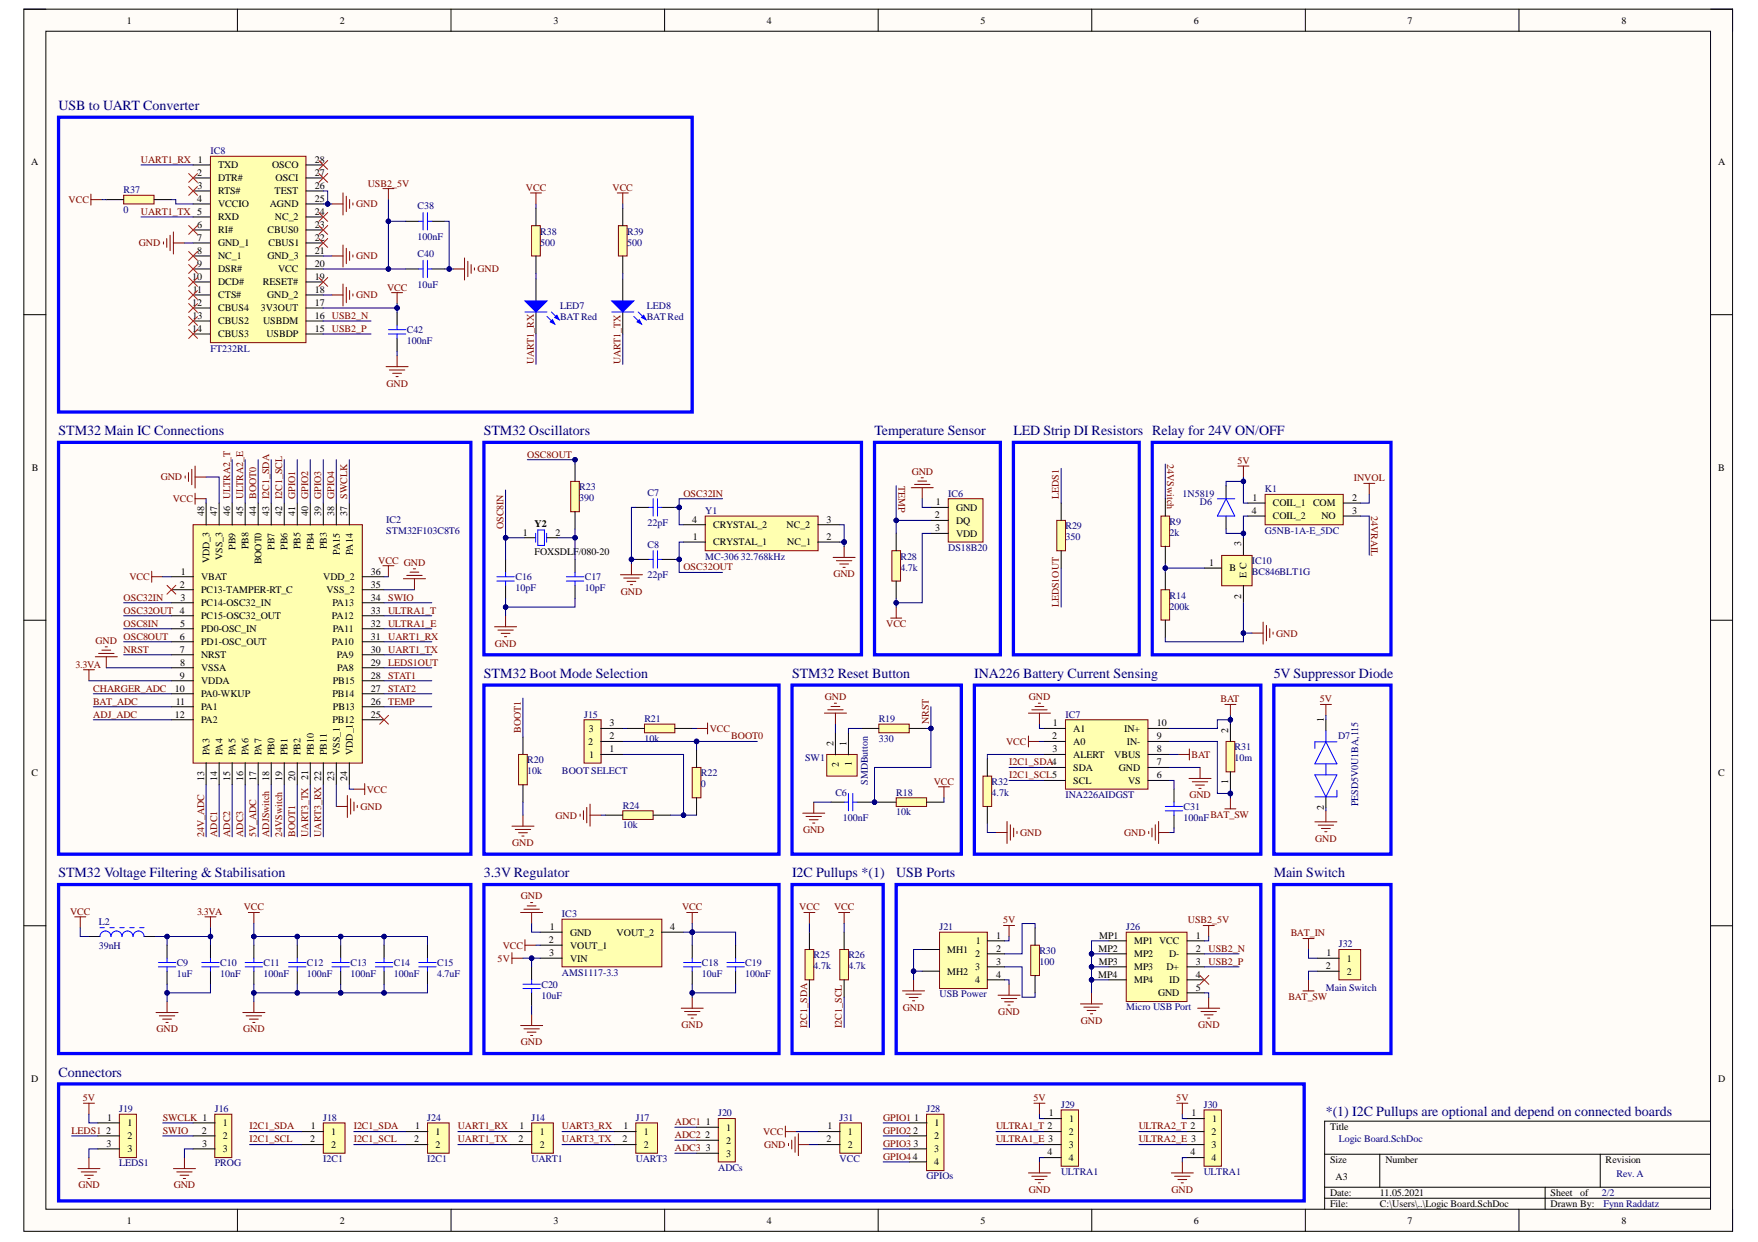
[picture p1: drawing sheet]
<svg xmlns="http://www.w3.org/2000/svg" width="297mm" height="210mm" viewBox="0 0 297 210" stroke-linecap="round" stroke-linejoin="round" font-family="sans-serif">
<defs><g id="words">
<g font-size="2.4" fill="#000080">
<text x="9.9" y="18.6">USB to UART Converter</text>
<text x="9.9" y="73.5">STM32 Main IC Connections</text>
<text x="81.8" y="73.5">STM32 Oscillators</text>
<text x="147.7" y="73.5">Temperature Sensor</text>
<text x="171.2" y="73.5">LED Strip DI Resistors Relay for 24V ON/OFF</text>
<text x="81.8" y="114.6">STM32 Boot Mode Selection</text>
<text x="133.8" y="114.6">STM32 Reset Button</text>
<text x="164.6" y="114.6">INA226 Battery Current Sensing</text>
<text x="215.2" y="114.6">5V Suppressor Diode</text>
<text x="9.9" y="148.2">STM32 Voltage Filtering &amp; Stabilisation</text>
<text x="81.8" y="148.2">3.3V Regulator</text>
<text x="133.8" y="148.2">I2C Pullups *(1)</text>
<text x="151.4" y="148.2">USB Ports</text>
<text x="215.2" y="148.2">Main Switch</text>
<text x="9.9" y="182">Connectors</text>
<text x="224" y="188.5">*(1) I2C Pullups are optional and depend on connected boards</text>
</g>
<g font-size="1.7">
<text x="21.4" y="4">1</text>
<text x="57.4" y="4">2</text>
<text x="93.5" y="4">3</text>
<text x="129.6" y="4">4</text>
<text x="165.7" y="4">5</text>
<text x="201.7" y="4">6</text>
<text x="237.8" y="4">7</text>
<text x="274" y="4">8</text>
<text x="5.3" y="27.9">A</text>
<text x="33.3" y="29.7">2</text>
<text x="36.8" y="28.4">TXD</text>
<text x="46" y="28.4">OSCO</text>
<text x="53.2" y="27.5">28</text>
<text x="53.2" y="29.7">27</text>
<text x="290.3" y="27.9">A</text>
<text x="33.3" y="34.1">4</text>
<text x="33.4" y="31.9">3</text>
<text x="36.8" y="30.6">DTR#</text>
<text x="36.8" y="32.8">RTS#</text>
<text x="36.8" y="35">VCCIO</text>
<text x="45.6" y="35">AGND</text>
<text x="46.4" y="32.8">TEST</text>
<text x="46.6" y="30.6">OSCI</text>
<text x="53.2" y="31.9">26</text>
<text x="53.2" y="34.1">25</text>
<text x="33.3" y="38.5">6</text>
<text x="33.3" y="40.7">7</text>
<text x="36.8" y="37.2">RXD</text>
<text x="36.8" y="39.4">RI#</text>
<text x="36.8" y="41.6">GND_1</text>
<text x="45.2" y="39.4">CBUS0</text>
<text x="45.3" y="41.6">CBUS1</text>
<text x="46.4" y="37.2">NC_2</text>
<text x="53.2" y="36.3">24</text>
<text x="53.2" y="38.5">23</text>
<text x="53.2" y="40.7">22</text>
<text x="32.4" y="47.3">10</text>
<text x="33.3" y="45.1">9</text>
<text x="33.3" y="42.9">8</text>
<text x="36.8" y="43.8">NC_1</text>
<text x="36.8" y="46">DSR#</text>
<text x="45.2" y="43.8">GND_3</text>
<text x="47" y="46">VCC</text>
<text x="53.2" y="42.9">21</text>
<text x="53.2" y="45.1">20</text>
<text x="53.2" y="47.3">19</text>
<text x="32.4" y="51.7">12</text>
<text x="32.5" y="53.9">13</text>
<text x="32.6" y="49.5">11</text>
<text x="36.8" y="48.2">DCD#</text>
<text x="36.8" y="50.4">CTS#</text>
<text x="36.8" y="52.6">CBUS4</text>
<text x="44.1" y="52.6">3V3OUT</text>
<text x="44.4" y="48.2">RESET#</text>
<text x="45.1" y="50.4">GND_2</text>
<text x="53.2" y="49.5">18</text>
<text x="53.2" y="51.7">17</text>
<text x="53.2" y="53.9">16</text>
<text x="32.4" y="56.1">14</text>
<text x="36.8" y="54.8">CBUS2</text>
<text x="36.8" y="57">CBUS3</text>
<text x="44.5" y="54.8">USBDM</text>
<text x="45" y="57">USBDP</text>
<text x="53.2" y="56.1">15</text>
<text x="5.4" y="79.6">B</text>
<text x="290.3" y="79.6">B</text>
<text x="34.5" y="87.3" transform="rotate(-90 34.5 87.3)">48</text>
<text x="36.7" y="87.3" transform="rotate(-90 36.7 87.3)">47</text>
<text x="38.9" y="87.3" transform="rotate(-90 38.9 87.3)">46</text>
<text x="41.1" y="87.3" transform="rotate(-90 41.1 87.3)">45</text>
<text x="43.3" y="87.3" transform="rotate(-90 43.3 87.3)">44</text>
<text x="45.5" y="87.3" transform="rotate(-90 45.5 87.3)">43</text>
<text x="47.7" y="87.3" transform="rotate(-90 47.7 87.3)">42</text>
<text x="49.9" y="87.3" transform="rotate(-90 49.9 87.3)">41</text>
<text x="52.1" y="87.3" transform="rotate(-90 52.1 87.3)">40</text>
<text x="54.3" y="87.3" transform="rotate(-90 54.3 87.3)">39</text>
<text x="56.5" y="87.3" transform="rotate(-90 56.5 87.3)">38</text>
<text x="58.7" y="87.3" transform="rotate(-90 58.7 87.3)">37</text>
<text x="90.3" y="89">Y2</text>
<text x="117" y="88.3">4</text>
<text x="120.5" y="89.2">CRYSTAL_2</text>
<text x="132.9" y="89.2">NC_2</text>
<text x="139.7" y="88.3">3</text>
<text x="157.9" y="87.6">2</text>
<text x="158" y="89.8">3</text>
<text x="158.1" y="85.4">1</text>
<text x="161.5" y="86.3">GND</text>
<text x="161.5" y="88.5">DQ</text>
<text x="211.5" y="86.8">4</text>
<text x="211.6" y="84.6">1</text>
<text x="215" y="85.6">COIL_1</text>
<text x="215" y="87.8">COIL_2</text>
<text x="221.9" y="85.6">COM</text>
<text x="223.3" y="87.8">NO</text>
<text x="228.4" y="84.6">2</text>
<text x="228.4" y="86.8">3</text>
<text x="35.4" y="95.2" transform="rotate(-90 35.4 95.2)">VDD_3</text>
<text x="37.6" y="94.7" transform="rotate(-90 37.6 94.7)">VSS_3</text>
<text x="39.8" y="92.9" transform="rotate(-90 39.8 92.9)">PB9</text>
<text x="42" y="92.8" transform="rotate(-90 42 92.8)">PB8</text>
<text x="44.2" y="95.4" transform="rotate(-90 44.2 95.4)">BOOT0</text>
<text x="46.4" y="92.9" transform="rotate(-90 46.4 92.9)">PB7</text>
<text x="48.6" y="92.9" transform="rotate(-90 48.6 92.9)">PB6</text>
<text x="50.8" y="92.8" transform="rotate(-90 50.8 92.8)">PB5</text>
<text x="53" y="92.9" transform="rotate(-90 53 92.9)">PB4</text>
<text x="55.2" y="92.8" transform="rotate(-90 55.2 92.8)">PB3</text>
<text x="57.4" y="93.8" transform="rotate(-90 57.4 93.8)">PA15</text>
<text x="59.6" y="93.8" transform="rotate(-90 59.6 93.8)">PA14</text>
<text x="88.4" y="90.5">1</text>
<text x="90.3" y="93.9">FOXSDLF/080-20</text>
<text x="93.9" y="90.5">2</text>
<text x="117.1" y="91.2">1</text>
<text x="120.5" y="92.2">CRYSTAL_1</text>
<text x="133" y="92.2">NC_1</text>
<text x="139.7" y="91.2">2</text>
<text x="161.5" y="90.7">VDD</text>
<text x="204.3" y="95.6">1</text>
<text x="209.7" y="92.3" transform="rotate(-90 209.7 92.3)">3</text>
<text x="30.4" y="99.3">2</text>
<text x="30.5" y="101.5">3</text>
<text x="30.5" y="97.1">1</text>
<text x="34" y="98">VBAT</text>
<text x="34" y="100.2">PC13-TAMPER-RT_C</text>
<text x="54.6" y="98">VDD_2</text>
<text x="55.2" y="100.2">VSS_2</text>
<text x="62.6" y="97.1">36</text>
<text x="62.6" y="99.3">35</text>
<text x="62.6" y="101.5">34</text>
<text x="207.7" y="96.6">B</text>
<text x="209.7" y="101.2" transform="rotate(-90 209.7 101.2)">2</text>
<text x="210.6" y="97.6" transform="rotate(-90 210.6 97.6)">E C</text>
<text x="30.5" y="105.9">5</text>
<text x="34" y="102.4">PC14-OSC32_IN</text>
<text x="34" y="104.6">PC15-OSC32_OUT</text>
<text x="34" y="106.8">PD0-OSC_IN</text>
<text x="56.1" y="104.6">PA12</text>
<text x="56.2" y="102.4">PA13</text>
<text x="56.2" y="106.8">PA11</text>
<text x="62.6" y="103.7">33</text>
<text x="62.6" y="105.9">32</text>
<text x="30.4" y="108.1">6</text>
<text x="30.4" y="110.3">7</text>
<text x="30.5" y="112.5">8</text>
<text x="34" y="109">PD1-OSC_OUT</text>
<text x="34" y="111.2">NRST</text>
<text x="34" y="113.4">VSSA</text>
<text x="56.1" y="109">PA10</text>
<text x="56.9" y="111.2">PA9</text>
<text x="57" y="113.4">PA8</text>
<text x="62.6" y="108.1">31</text>
<text x="62.6" y="110.3">30</text>
<text x="62.6" y="112.5">29</text>
<text x="29.6" y="116.9">10</text>
<text x="29.7" y="119.1">11</text>
<text x="30.4" y="114.7">9</text>
<text x="34" y="115.6">VDDA</text>
<text x="34" y="117.8">PA0-WKUP</text>
<text x="56.2" y="117.8">PB14</text>
<text x="56.2" y="115.6">PB15</text>
<text x="62.6" y="114.7">28</text>
<text x="62.6" y="116.9">27</text>
<text x="62.6" y="119.1">26</text>
<text x="29.6" y="121.3">12</text>
<text x="34" y="120">PA1</text>
<text x="34" y="122.2">PA2</text>
<text x="56.2" y="122.2">PB12</text>
<text x="56.3" y="120">PB13</text>
<text x="62.6" y="121.3">25</text>
<text x="99.4" y="125.9">2</text>
<text x="99.5" y="123.7">3</text>
<text x="103" y="125">2</text>
<text x="103" y="122.8">3</text>
<text x="177.8" y="125">2</text>
<text x="177.9" y="122.8">1</text>
<text x="181.3" y="123.7">A1</text>
<text x="181.3" y="125.9">A0</text>
<text x="190" y="123.7">IN+</text>
<text x="190.4" y="125.9">IN-</text>
<text x="195.5" y="122.8">10</text>
<text x="195.5" y="125">9</text>
<text x="207.5" y="123.8" transform="rotate(-90 207.5 123.8)">2</text>
<text x="223.7" y="122" transform="rotate(-90 223.7 122)">1</text>
<text x="5.3" y="131.2">C</text>
<text x="34.5" y="131.9" transform="rotate(-90 34.5 131.9)">13</text>
<text x="35.4" y="127.6" transform="rotate(-90 35.4 127.6)">PA3</text>
<text x="37.6" y="127.6" transform="rotate(-90 37.6 127.6)">PA4</text>
<text x="38.9" y="132" transform="rotate(-90 38.9 132)">15</text>
<text x="39.8" y="127.6" transform="rotate(-90 39.8 127.6)">PA5</text>
<text x="42" y="127.6" transform="rotate(-90 42 127.6)">PA6</text>
<text x="44.2" y="127.6" transform="rotate(-90 44.2 127.6)">PA7</text>
<text x="45.5" y="132" transform="rotate(-90 45.5 132)">18</text>
<text x="46.4" y="127.6" transform="rotate(-90 46.4 127.6)">PB0</text>
<text x="48.6" y="127.6" transform="rotate(-90 48.6 127.6)">PB1</text>
<text x="50.8" y="127.6" transform="rotate(-90 50.8 127.6)">PB2</text>
<text x="52.1" y="131.9" transform="rotate(-90 52.1 131.9)">21</text>
<text x="53" y="127.6" transform="rotate(-90 53 127.6)">PB10</text>
<text x="55.2" y="127.6" transform="rotate(-90 55.2 127.6)">PB11</text>
<text x="56.5" y="131.9" transform="rotate(-90 56.5 131.9)">23</text>
<text x="57.4" y="127.6" transform="rotate(-90 57.4 127.6)">VSS_1</text>
<text x="59.6" y="127.6" transform="rotate(-90 59.6 127.6)">VDD_1</text>
<text x="99.6" y="128.1">1</text>
<text x="103" y="127.1">1</text>
<text x="140.8" y="126.1" transform="rotate(-90 140.8 126.1)">2</text>
<text x="141.7" y="129.6" transform="rotate(-90 141.7 129.6)">2</text>
<text x="143" y="126.1" transform="rotate(-90 143 126.1)">1</text>
<text x="143.9" y="129.5" transform="rotate(-90 143.9 129.5)">1</text>
<text x="177.8" y="127.1">3</text>
<text x="181.3" y="128.1">ALERT</text>
<text x="181.3" y="130.3">SDA</text>
<text x="188.3" y="128.1">VBUS</text>
<text x="189.1" y="130.3">GND</text>
<text x="195.5" y="127.1">8</text>
<text x="195.5" y="129.3">7</text>
<text x="195.5" y="131.5">6</text>
<text x="290.3" y="131.2">C</text>
<text x="36.7" y="132" transform="rotate(-90 36.7 132)">14</text>
<text x="41.1" y="132" transform="rotate(-90 41.1 132)">16</text>
<text x="43.3" y="132" transform="rotate(-90 43.3 132)">17</text>
<text x="47.7" y="132" transform="rotate(-90 47.7 132)">19</text>
<text x="49.9" y="132" transform="rotate(-90 49.9 132)">20</text>
<text x="58.7" y="132" transform="rotate(-90 58.7 132)">24</text>
<text x="181.3" y="132.5">SCL</text>
<text x="190.6" y="132.5">VS</text>
<text x="207.5" y="132.6" transform="rotate(-90 207.5 132.6)">1</text>
<text x="223.7" y="136.9" transform="rotate(-90 223.7 136.9)">2</text>
<text x="92.8" y="159.4">2</text>
<text x="92.8" y="161.6">3</text>
<text x="92.9" y="157.2">1</text>
<text x="96.3" y="158.1">GND</text>
<text x="96.3" y="160.3">VOUT_1</text>
<text x="104.2" y="158.1">VOUT_2</text>
<text x="113.2" y="157.2">4</text>
<text x="160.1" y="161">MH1</text>
<text x="164.7" y="161.8">2</text>
<text x="164.9" y="159.6">1</text>
<text x="168.3" y="158.6">1</text>
<text x="168.3" y="160.8">2</text>
<text x="185.6" y="160.8">MP2</text>
<text x="185.7" y="158.6">MP1</text>
<text x="191.6" y="159.6">MP1 VCC</text>
<text x="191.6" y="161.8">MP2</text>
<text x="197.5" y="161.8">D-</text>
<text x="202.1" y="158.6">1</text>
<text x="202.1" y="160.8">2</text>
<text x="224.1" y="161.6">1</text>
<text x="96.3" y="162.5">VIN</text>
<text x="160.1" y="164.7">MH2</text>
<text x="164.7" y="166.2">4</text>
<text x="164.8" y="164">3</text>
<text x="168.3" y="163.1">3</text>
<text x="168.3" y="165.3">4</text>
<text x="185.6" y="165.3">MP4</text>
<text x="185.6" y="163.1">MP3</text>
<text x="191.6" y="164">MP3</text>
<text x="191.6" y="166.2">MP4</text>
<text x="197.1" y="164">D+</text>
<text x="197.5" y="166.2">ID</text>
<text x="202.1" y="163.1">3</text>
<text x="202.1" y="165.3">4</text>
<text x="202.1" y="167.5">5</text>
<text x="224" y="163.8">2</text>
<text x="227.6" y="162.5">1</text>
<text x="227.6" y="164.7">2</text>
<text x="195.7" y="168.4">GND</text>
<text x="5.3" y="182.8">D</text>
<text x="290.3" y="182.8">D</text>
<text x="17.9" y="191.6">2</text>
<text x="18.1" y="189.4">1</text>
<text x="21.5" y="190.4">1</text>
<text x="34.1" y="191.6">2</text>
<text x="37.6" y="190.4">1</text>
<text x="52.5" y="190.9">1</text>
<text x="56" y="191.8">1</text>
<text x="70.2" y="190.9">1</text>
<text x="73.6" y="191.8">1</text>
<text x="87.8" y="190.9">1</text>
<text x="91.2" y="191.8">1</text>
<text x="105.4" y="190.9">1</text>
<text x="108.8" y="191.8">1</text>
<text x="119.3" y="190.1">1</text>
<text x="122.7" y="191.1">1</text>
<text x="139.8" y="190.9">1</text>
<text x="143.3" y="191.8">1</text>
<text x="154.3" y="191.6">2</text>
<text x="154.5" y="189.4">1</text>
<text x="157.9" y="190.4">1</text>
<text x="177.2" y="188.7">1</text>
<text x="180.6" y="191.8">2</text>
<text x="180.7" y="189.6">1</text>
<text x="201.3" y="188.7">1</text>
<text x="204.7" y="191.8">2</text>
<text x="204.8" y="189.6">1</text>
<text x="224.7" y="191">Title</text>
<text x="18" y="193.8">3</text>
<text x="21.5" y="192.6">2</text>
<text x="21.5" y="194.8">3</text>
<text x="34.1" y="193.8">3</text>
<text x="37.6" y="192.6">2</text>
<text x="37.6" y="194.8">3</text>
<text x="52.4" y="193.1">2</text>
<text x="56" y="194">2</text>
<text x="70" y="193.1">2</text>
<text x="73.6" y="194">2</text>
<text x="87.6" y="193.1">2</text>
<text x="91.2" y="194">2</text>
<text x="105.2" y="193.1">2</text>
<text x="108.8" y="194">2</text>
<text x="119.2" y="192.3">2</text>
<text x="119.2" y="194.5">3</text>
<text x="122.7" y="193.3">2</text>
<text x="122.7" y="195.5">3</text>
<text x="139.7" y="193.1">2</text>
<text x="143.3" y="194">2</text>
<text x="154.3" y="196">4</text>
<text x="154.3" y="193.8">3</text>
<text x="157.9" y="192.6">2</text>
<text x="157.9" y="194.8">3</text>
<text x="157.9" y="197">4</text>
<text x="177" y="195.3">4</text>
<text x="180.6" y="194">3</text>
<text x="180.6" y="196.2">4</text>
<text x="201.2" y="195.3">4</text>
<text x="204.7" y="194">3</text>
<text x="204.7" y="196.2">4</text>
<text x="224.7" y="196.6">Size</text>
<text x="234.1" y="196.6">Number</text>
<text x="271.3" y="196.6">Revision</text>
<text x="224.7" y="202.1">Date:</text>
<text x="225.7" y="199.4">A3</text>
<text x="233.1" y="202.1">11.05.2021</text>
<text x="262" y="202.1">Sheet</text>
<text x="267" y="202.1">of</text>
<text x="21.4" y="206.8">1</text>
<text x="57.4" y="206.8">2</text>
<text x="93.5" y="206.8">3</text>
<text x="129.6" y="206.8">4</text>
<text x="165.7" y="206.8">5</text>
<text x="201.7" y="206.8">6</text>
<text x="224.7" y="204">File:</text>
<text x="233.1" y="204">C:\Users\..\Logic Board.SchDoc</text>
<text x="237.8" y="206.8">7</text>
<text x="262" y="204">Drawn By:</text>
<text x="274" y="206.8">8</text>
</g>
<g font-size="1.7" fill="#800000">
<text x="23.8" y="27.5">UART1_RX 1</text>
<text x="11.6" y="34.3">VCC</text>
<text x="60.2" y="35">GND</text>
<text x="62.1" y="31.5">USB2_5V</text>
<text x="88.9" y="32.2">VCC</text>
<text x="103.5" y="32.2">VCC</text>
<text x="23.5" y="41.6">GND</text>
<text x="23.8" y="36.3">UART1_TX 5</text>
<text x="60.2" y="43.8">GND</text>
<text x="80.7" y="46">GND</text>
<text x="56.1" y="53.9">USB2_N</text>
<text x="60.2" y="50.4">GND</text>
<text x="65.4" y="49.1">VCC</text>
<text x="56.1" y="56.1">USB2_P</text>
<text x="65.3" y="65.3">GND</text>
<text x="90.2" y="61.6" transform="rotate(-90 90.2 61.6)">UART1_RX</text>
<text x="104.9" y="61.6" transform="rotate(-90 104.9 61.6)">UART1_TX</text>
<text x="89.1" y="77.3">OSC8OUT</text>
<text x="27.2" y="81.2">GND</text>
<text x="115.5" y="83.9">OSC32IN</text>
<text x="151.8" y="82.1" transform="rotate(90 151.8 82.1)">TEMP</text>
<text x="154" y="80.2">GND</text>
<text x="197.2" y="78.4" transform="rotate(90 197.2 78.4)">24VSwitch</text>
<text x="209.1" y="78.4">5V</text>
<text x="228.7" y="81.3">INVOL</text>
<text x="29.2" y="84.9">VCC</text>
<text x="38.9" y="84.3" transform="rotate(-90 38.9 84.3)">ULTRA2_T</text>
<text x="41.1" y="84.3" transform="rotate(-90 41.1 84.3)">ULTRA2_E</text>
<text x="43.3" y="84.3" transform="rotate(-90 43.3 84.3)">BOOT0</text>
<text x="45.5" y="84.3" transform="rotate(-90 45.5 84.3)">I2C1_SDA</text>
<text x="47.7" y="84.3" transform="rotate(-90 47.7 84.3)">I2C1_SCL</text>
<text x="49.9" y="84.3" transform="rotate(-90 49.9 84.3)">GPIO1</text>
<text x="52.1" y="84.3" transform="rotate(-90 52.1 84.3)">GPIO2</text>
<text x="54.3" y="84.3" transform="rotate(-90 54.3 84.3)">GPIO3</text>
<text x="56.5" y="84.3" transform="rotate(-90 56.5 84.3)">GPIO4</text>
<text x="58.7" y="84.3" transform="rotate(-90 58.7 84.3)">SWCLK</text>
<text x="85.1" y="89.4" transform="rotate(-90 85.1 89.4)">OSC8IN</text>
<text x="178.9" y="84.3" transform="rotate(-90 178.9 84.3)">LEDS1</text>
<text x="231.7" y="87.2" transform="rotate(90 231.7 87.2)">24VRAIL</text>
<text x="63.9" y="95.2">VCC GND</text>
<text x="20.9" y="101.5">OSC32IN</text>
<text x="21.9" y="98">VCC</text>
<text x="65.6" y="101.5">SWIO</text>
<text x="104.9" y="100.5">GND</text>
<text x="115.5" y="96.4">OSC32OUT</text>
<text x="140.8" y="97.6">GND</text>
<text x="20.9" y="105.9">OSC8IN</text>
<text x="20.9" y="103.7">OSC32OUT 4</text>
<text x="65.6" y="103.7">ULTRA1_T</text>
<text x="65.6" y="105.9">ULTRA1_E</text>
<text x="149.7" y="106">VCC</text>
<text x="178.9" y="102.6" transform="rotate(-90 178.9 102.6)">LEDS1OUT</text>
<text x="215.6" y="107.6">GND</text>
<text x="12.8" y="112.8">3.3VA</text>
<text x="16.2" y="108.8">GND</text>
<text x="20.9" y="108.1">OSC8OUT</text>
<text x="20.9" y="110.3">NRST</text>
<text x="65.6" y="108.1">UART1_RX</text>
<text x="65.6" y="110.3">UART1_TX</text>
<text x="65.6" y="112.5">LEDS1OUT</text>
<text x="83.6" y="109.3">GND</text>
<text x="15.7" y="119.1">BAT_ADC</text>
<text x="15.7" y="116.9">CHARGER_ADC</text>
<text x="65.6" y="116.9">STAT2</text>
<text x="65.6" y="114.7">STAT1</text>
<text x="65.6" y="119.1">TEMP</text>
<text x="139.4" y="118.3">GND</text>
<text x="173.8" y="118.3">GND</text>
<text x="206.2" y="118.7">BAT</text>
<text x="223" y="118.7">5V</text>
<text x="15.7" y="121.3">ADJ_ADC</text>
<text x="88" y="123.9" transform="rotate(-90 88 123.9)">BOOT1</text>
<text x="119.9" y="123.7">VCC</text>
<text x="123.6" y="125">BOOT0</text>
<text x="156.9" y="122.4" transform="rotate(-90 156.9 122.4)">NRST</text>
<text x="170" y="125.9">VCC</text>
<text x="170.5" y="129.3">I2C1_SDA4</text>
<text x="170.5" y="131.5">I2C1_SCL5</text>
<text x="201.3" y="128.1">BAT</text>
<text x="60.9" y="136.9">GND</text>
<text x="62" y="134">VCC</text>
<text x="157.8" y="132.6">VCC</text>
<text x="201" y="134.9">GND</text>
<text x="34.5" y="141.4" transform="rotate(-90 34.5 141.4)">24V_ADC</text>
<text x="36.7" y="141.4" transform="rotate(-90 36.7 141.4)">ADC1</text>
<text x="38.9" y="141.4" transform="rotate(-90 38.9 141.4)">ADC2</text>
<text x="41.1" y="141.4" transform="rotate(-90 41.1 141.4)">ADC3</text>
<text x="43.3" y="141.4" transform="rotate(-90 43.3 141.4)">5V_ADC</text>
<text x="45.5" y="141.4" transform="rotate(-90 45.5 141.4)">ADJSwitch</text>
<text x="47.7" y="141.4" transform="rotate(-90 47.7 141.4)">24VSwitch</text>
<text x="49.9" y="141.4" transform="rotate(-90 49.9 141.4)">BOOT1</text>
<text x="52.1" y="141.4" transform="rotate(-90 52.1 141.4)">UART3_TX</text>
<text x="54.3" y="141.4" transform="rotate(-90 54.3 141.4)">UART3_RX 22</text>
<text x="86.5" y="143">GND</text>
<text x="93.9" y="138.3">GND</text>
<text x="135.7" y="140.8">GND</text>
<text x="172.4" y="141.3">GND</text>
<text x="190" y="141.3">GND</text>
<text x="204.5" y="138.2">BAT_SW</text>
<text x="222.2" y="142.2">GND</text>
<text x="11.8" y="154.6">VCC</text>
<text x="33.3" y="154.6">3.3VA</text>
<text x="41.2" y="153.9">VCC</text>
<text x="88" y="152">GND</text>
<text x="115.3" y="153.9">VCC</text>
<text x="135.1" y="153.9">VCC</text>
<text x="140.9" y="153.9">VCC</text>
<text x="84.9" y="160.3">VCC</text>
<text x="169.5" y="156">5V</text>
<text x="200.7" y="156">USB2_5V</text>
<text x="204.2" y="160.8">USB2_N</text>
<text x="218.1" y="158.2">BAT_IN</text>
<text x="84.1" y="162.5">5V</text>
<text x="204.2" y="163.1">USB2_P</text>
<text x="115.2" y="173.8">GND</text>
<text x="136.4" y="173.7" transform="rotate(-90 136.4 173.7)">I2C1_SDA</text>
<text x="142.2" y="173.7" transform="rotate(-90 142.2 173.7)">I2C1_SCL</text>
<text x="152.6" y="170.8">GND</text>
<text x="168.7" y="171.6">GND</text>
<text x="182.6" y="173">GND</text>
<text x="202.4" y="173.8">GND</text>
<text x="217.7" y="169">BAT_SW</text>
<text x="26.4" y="174.5">GND</text>
<text x="41.1" y="174.5">GND</text>
<text x="88" y="176.7">GND</text>
<text x="12.1" y="191.6">LEDS1</text>
<text x="14" y="186.1">5V</text>
<text x="27.5" y="191.6">SWIO</text>
<text x="27.5" y="189.4">SWCLK 1</text>
<text x="42.2" y="190.9">I2C1_SDA</text>
<text x="59.8" y="190.9">I2C1_SDA</text>
<text x="77.4" y="190.9">UART1_RX</text>
<text x="95" y="190.9">UART3_RX</text>
<text x="114" y="190.1">ADC1</text>
<text x="128.9" y="191.8">VCC</text>
<text x="149.2" y="189.4">GPIO1</text>
<text x="149.2" y="191.6">GPIO2</text>
<text x="168.3" y="190.9">ULTRA1_T 2</text>
<text x="174.6" y="186.1">5V</text>
<text x="192.4" y="190.9">ULTRA2_T 2</text>
<text x="198.8" y="186.1">5V</text>
<text x="42.2" y="193.1">I2C1_SCL</text>
<text x="59.8" y="193.1">I2C1_SCL</text>
<text x="77.4" y="193.1">UART1_TX</text>
<text x="95" y="193.1">UART3_TX</text>
<text x="114" y="192.3">ADC2</text>
<text x="114" y="194.5">ADC3</text>
<text x="129.1" y="194">GND</text>
<text x="149.2" y="193.8">GPIO3</text>
<text x="149.2" y="196">GPIO4</text>
<text x="168.3" y="193.1">ULTRA1_E 3</text>
<text x="192.4" y="193.1">ULTRA2_E 3</text>
<text x="13.2" y="200.8">GND</text>
<text x="29.4" y="200.8">GND</text>
<text x="173.8" y="201.6">GND</text>
<text x="198" y="201.6">GND</text>
</g>
<g font-size="1.7" fill="#000080">
<text x="35.6" y="26">IC8</text>
<text x="20.9" y="32.6">R37</text>
<text x="20.9" y="36">0</text>
<text x="70.6" y="35.4">C38</text>
<text x="70.6" y="40.6">100nF</text>
<text x="91.3" y="39.6">R38</text>
<text x="91.3" y="41.5">500</text>
<text x="106" y="39.6">R39</text>
<text x="106" y="41.5">500</text>
<text x="70.6" y="43.4">C40</text>
<text x="70.6" y="48.6">10uF</text>
<text x="94.7" y="52.2">LED7</text>
<text x="109.3" y="52.2">LED8</text>
<text x="35.6" y="59.4">FT232RL</text>
<text x="68.7" y="56.3">C42</text>
<text x="68.7" y="58.1">100nF</text>
<text x="94.7" y="54">BATRed</text>
<text x="109.3" y="54">BATRed</text>
<text x="97.9" y="82.9">R23</text>
<text x="109.4" y="83.8">C7</text>
<text x="160.2" y="83.9">IC6</text>
<text x="199.8" y="83.9">1N5819</text>
<text x="213.7" y="83.2">K1</text>
<text x="65.3" y="88.3">IC2</text>
<text x="97.9" y="84.7">390</text>
<text x="109.4" y="88.9">22pF</text>
<text x="119.2" y="86.8">Y1</text>
<text x="180" y="89.5">R29</text>
<text x="197.6" y="88.7">R9</text>
<text x="202.7" y="85.4">D6</text>
<text x="65.3" y="90.2">STM32F103C8T6</text>
<text x="109.4" y="92.5">C8</text>
<text x="119.2" y="94.6">MC-306 32.768kHz</text>
<text x="152.1" y="94.6">R28</text>
<text x="160.2" y="93.1">DS18B20</text>
<text x="180" y="91.3">350</text>
<text x="197.6" y="90.6">2k</text>
<text x="211.5" y="95.4">IC10</text>
<text x="213.7" y="90.2">G5NB-1A-E_5DC</text>
<text x="87.1" y="98">C16</text>
<text x="87.1" y="99.9">10pF</text>
<text x="98.8" y="98">C17</text>
<text x="98.8" y="99.9">10pF</text>
<text x="109.4" y="97.7">22pF</text>
<text x="152.1" y="96.4">4.7k</text>
<text x="197.6" y="101.2">R14</text>
<text x="211.5" y="97.2">BC846BLT1G</text>
<text x="197.6" y="103">200k</text>
<text x="98.7" y="121.3">J15</text>
<text x="108.9" y="122">R21</text>
<text x="108.9" y="125.3">10k</text>
<text x="148.5" y="122">R19</text>
<text x="148.5" y="125.3">330</text>
<text x="180" y="121.3">IC7</text>
<text x="226.1" y="124.8">D7</text>
<text x="89.1" y="129">R20</text>
<text x="89.1" y="130.9">10k</text>
<text x="95" y="130.8">BOOT SELECT</text>
<text x="118.4" y="131.2">R22</text>
<text x="136" y="128.6">SW1</text>
<text x="208.6" y="126.8">R31</text>
<text x="208.6" y="128.7">10m</text>
<text x="105.2" y="136.7">R24</text>
<text x="118.4" y="133.1">0</text>
<text x="141.1" y="134.5">C6</text>
<text x="146.6" y="132.6" transform="rotate(-90 146.6 132.6)">SMDButton</text>
<text x="151.4" y="134.5">R18</text>
<text x="151.4" y="137.8">10k</text>
<text x="167.5" y="132.7">R32</text>
<text x="167.5" y="134.5">4.7k</text>
<text x="180" y="134.9">INA226AIDGST</text>
<text x="200" y="136.9">C31</text>
<text x="229.5" y="136.3" transform="rotate(-90 229.5 136.3)">PESD5V0U1BA,115</text>
<text x="105.2" y="140">10k</text>
<text x="142.4" y="138.7">100nF</text>
<text x="200" y="138.7">100nF</text>
<text x="95" y="155">IC3</text>
<text x="16.7" y="156.3">L2</text>
<text x="16.7" y="160.3">39nH</text>
<text x="137.5" y="162">R25</text>
<text x="143.3" y="162">R26</text>
<text x="158.7" y="157.2">J21</text>
<text x="175.6" y="161.2">R30</text>
<text x="190.3" y="157.2">J26</text>
<text x="226.2" y="160.1">J32</text>
<text x="29.9" y="163.2">C9</text>
<text x="29.9" y="165.1">1uF</text>
<text x="37.2" y="163.2">C10</text>
<text x="37.2" y="165.1">10nF</text>
<text x="44.5" y="163.2">C11</text>
<text x="44.5" y="165.1">100nF</text>
<text x="51.9" y="163.2">C12</text>
<text x="51.9" y="165.1">100nF</text>
<text x="59.2" y="163.2">C13</text>
<text x="59.2" y="165.1">100nF</text>
<text x="66.5" y="163.2">C14</text>
<text x="66.5" y="165.1">100nF</text>
<text x="73.9" y="163.2">C15</text>
<text x="73.9" y="165.1">4.7uF</text>
<text x="91.5" y="166.9">C20</text>
<text x="95" y="164.9">AMS1117-3.3</text>
<text x="118.6" y="163.2">C18</text>
<text x="118.6" y="165.1">10uF</text>
<text x="125.9" y="163.2">C19</text>
<text x="125.9" y="165.1">100nF</text>
<text x="137.5" y="163.8">4.7k</text>
<text x="143.3" y="163.8">4.7k</text>
<text x="175.6" y="163.1">100</text>
<text x="224" y="167.5">Main Switch</text>
<text x="91.5" y="168.8">10uF</text>
<text x="158.7" y="168.6">USB Power</text>
<text x="190.3" y="170.8">Micro USB Port</text>
<text x="20.1" y="188">J19</text>
<text x="36.3" y="188">J16</text>
<text x="54.6" y="189.4">J18</text>
<text x="72.2" y="189.4">J24</text>
<text x="89.8" y="189.4">J14</text>
<text x="107.4" y="189.4">J17</text>
<text x="121.4" y="188.7">J20</text>
<text x="141.9" y="189.4">J31</text>
<text x="156.5" y="188">J28</text>
<text x="179.3" y="187.2">J29</text>
<text x="203.4" y="187.2">J30</text>
<text x="20.1" y="197.1">LEDS1</text>
<text x="36.3" y="197.1">PROG</text>
<text x="54.6" y="196.4">I2C1</text>
<text x="72.2" y="196.4">I2C1</text>
<text x="89.8" y="196.4">UART1</text>
<text x="107.4" y="196.4">UART3</text>
<text x="121.4" y="197.9">ADCs</text>
<text x="141.9" y="196.4">VCC</text>
<text x="226.2" y="193.1">Logic Board.SchDoc</text>
<text x="156.5" y="199.3">GPIOs</text>
<text x="179.3" y="198.6">ULTRA1</text>
<text x="203.4" y="198.6">ULTRA1</text>
<text x="270.7" y="202.1">2/2</text>
<text x="273.2" y="198.9">Rev. A</text>
<text x="271" y="204">Fynn Raddatz</text>
</g>
</g></defs>
<path d="M4 1.5h288.7v206.6h-288.7z" fill-rule="evenodd" fill="#fffcf8"/>
<path d="M4 1.5h288.7v206.6h-288.7z" fill="none" stroke="#000" stroke-width=".17"/>
<path d="M7.8 5.3h281.2v199.1h-281.2z" fill-rule="evenodd" fill="#fffcf8"/>
<g fill="none" stroke="#000" stroke-width=".17">
<path d="M4 1.5h3.8M7.8 5.3h281.2v199.1h-281.2zM40.1 1.5v3.8M76.2 1.5v3.8M112.3 1.5v3.8M148.4 1.5v3.8M184.5 1.5v3.8M220.6 1.5v3.8M256.7 1.5v3.8M289 1.5h3.7v3.8M4 53.2h3.8M289 53.2h3.7"/>
<path d="M4 104.8h3.8M289 104.8h3.7M4 156.5h3.8M289 156.5h3.7M223.8 195.1h65.2M233.1 195.1v5.5M270.4 195.1v5.5M289 189.5h-65.2v14.9M40.1 204.4v3.7M76.2 204.4v3.7M112.3 204.4v3.7M148.4 204.4v3.7"/>
<path d="M184.5 204.4v3.7M220.6 204.4v3.7M223.8 200.6h65.2M223.8 202.5h65.2M256.7 204.4v3.7M261.1 200.6v3.8M292.7 204.4v3.7"/>
</g>
<path d="M32.6 88.7h28.6v40.3h-28.6z" fill-rule="evenodd" fill="#ffffb0"/>
<path d="M32.6 88.7h28.6v40.3h-28.6z" fill="none" stroke="#800000" stroke-width=".17"/>
<g fill="none" stroke="#000" stroke-width=".17">
<path d="M29 97.5h3.7M29 99.7h3.7M34.8 85v3.7M37 85v3.7M39.2 85v3.7M41.4 85v3.7M43.6 85v3.7M45.8 85v3.7M48 85v3.7M50.2 85v3.7M52.4 85v3.7M54.6 85v3.7"/>
<path d="M56.8 85v3.7M59 85v3.7M61.2 97.5h3.7M61.2 99.7h3.7M29 101.9h3.7M29 104.1h3.7M29 106.3h3.7M29 108.5h3.7M29 110.7h3.7M29 112.9h3.7M29 115.1h3.7M29 117.2h3.7"/>
<path d="M29 119.4h3.7M61.2 101.9h3.7M61.2 104.1h3.7M61.2 106.3h3.7M61.2 108.5h3.7M61.2 110.7h3.7M61.2 112.9h3.7M61.2 115.1h3.7M61.2 117.2h3.7M61.2 119.4h3.7M29 121.6h3.7M34.8 128.9v3.7"/>
<path d="M37 128.9v3.7M39.2 128.9v3.7M41.4 128.9v3.7M43.6 128.9v3.7M45.8 128.9v3.7M48 128.9v3.7M50.2 128.9v3.7M52.4 128.9v3.7M54.6 128.9v3.7M56.8 128.9v3.7M59 128.9v3.7M61.2 121.6h3.7"/>
</g>
<path d="M95 155.3h16.8v8.1h-16.8z" fill-rule="evenodd" fill="#ffffb0"/>
<g fill="none" stroke="#800000" stroke-width=".17">
<path d="M83.6 105.9h3.7M84.1 106.5h2.6M84.7 107h1.5M85.2 107.6h.4M85.4 104.1v1.8M12.6 155h1.9M13.6 155v1.8M34.6 155h1.9M35.6 155v1.8M42 154.2h1.8M42.9 154.2v1.9M88 154.2h3.7"/>
<path d="M88.5 153.7h2.6M88.7 158.8v1.9M88.7 159.7h1.9M89.1 153.1h1.5M89.6 152.5h.4M89.8 154.2v1.9M95 155.3h16.8v8.1h-16.8zM116 154.2h1.9M117 154.2v1.9M26.4 171.1h3.7M26.9 171.7h2.6M27.5 172.2h1.5"/>
<path d="M28 172.8h.4M28.2 169.3v1.8M41 171.1h3.8M41.6 171.7h2.6M42.1 172.2h1.5M42.7 172.8h.4M42.9 169.3v1.8M86.5 161v1.9M86.5 161.9h1.9M88 173.3h3.7M88.5 173.9h2.6M89.1 174.4h1.5"/>
<path d="M89.6 175h.4M89.8 171.5v1.8M115.1 170.4h3.7M115.7 170.9h2.6M116.2 171.5h1.5M116.8 172.1h.3M117 168.5v1.9"/>
</g>
<g fill="none" stroke="#000" stroke-width=".17">
<path d="M88.6 90.9h1.9M92.4 90.9h1.8M15 158.3h1.9M24.3 158.3h1.9M28.2 159.7v2.2M35.6 159.7v2.2M42.9 159.7v2.2M50.2 159.7v2.2M57.6 159.7v2.2M64.9 159.7v2.2M72.2 159.7v2.2M91.3 157.5h3.7"/>
<path d="M91.3 159.7h3.7M111.8 157.5h3.7M117 159.7v2.2M124.3 159.7v2.2M28.2 164.1v2.2M35.6 164.1v2.2M42.9 164.1v2.2M50.2 164.1v2.2M57.6 164.1v2.2M64.9 164.1v2.2M72.2 164.1v2.2M89.8 163.4v2.2"/>
<path d="M89.8 167.8v2.2M91.3 161.9h3.7M117 164.1v2.2M124.3 164.1v2.2"/>
</g>
<g fill="none" stroke="#00f" stroke-width=".17">
<path d="M90.5 90.1v1.5M90.9 89.6h1.1v2.6h-1.1zM92.4 90.1v1.5M16.9 158.3a.93 .93 0 0 1 .9-1 .93 .93 0 0 1 1 1 .93 .93 0 0 1 .9-1 .93 .93 0 0 1 .9 1 .93 .93 0 0 1 .9-1 .93 .93 0 0 1 1 1 .93 .93 0 0 1 .9-1 .93 .93 0 0 1 .9 1M16.9 156.8h.7M18.6 156.8h.7M20.2 156.8h.8M21.9 156.8h.8M23.6 156.8h.7M26.8 163.4h2.9M26.8 162.7h2.9M28.2 161.9v.8"/>
<path d="M28.2 163.4v.7M34.1 163.4h2.9M34.1 162.7h2.9M35.6 161.9v.8M35.6 163.4v.7M41.4 163.4h3M41.4 162.7h3M42.9 161.9v.8M42.9 163.4v.7M48.8 163.4h2.9M48.8 162.7h2.9M50.2 161.9v.8"/>
<path d="M50.2 163.4v.7M56.1 163.4h2.9M56.1 162.7h2.9M57.6 161.9v.8M57.6 163.4v.7M63.4 163.4h3M63.4 162.7h3M64.9 161.9v.8M64.9 163.4v.7M70.8 163.4h2.9M70.8 162.7h2.9M72.2 161.9v.8"/>
<path d="M72.2 163.4v.7M88.4 167.1h2.9M88.4 166.3h2.9M89.8 165.6v.7M89.8 167.1v.7M115.5 163.4h2.9M115.5 162.7h2.9M117 161.9v.8M117 163.4v.7M122.8 163.4h3M122.8 162.7h3M124.3 161.9v.8"/>
<path d="M124.3 163.4v.7"/>
</g>
<path d="M96.4 81.4h1.5v5.1h-1.5z" fill-rule="evenodd" fill="#ffffb0"/>
<path d="M96.4 81.4h1.5v5.1h-1.5zM98 137.6v.3M98.6 137v1.5M99.1 136.5v2.6M99.7 135.9v3.7M99.7 137.8h1.9M117.7 123.1h1.9M119.6 122.2v1.8" fill="none" stroke="#800000" stroke-width=".17"/>
<path d="M97.2 78.4v3M85.4 94.5v2.2M85.4 98.9v2.2M97.2 86.5v2.9M97.2 94.5v2.2M97.2 98.9v2.2" fill="none" stroke="#000" stroke-width=".17"/>
<path d="M84 98.2h2.9M84 97.5h2.9M85.4 96.7v.8M85.4 98.2v.7M95.7 98.2h2.9M95.7 97.5h2.9M97.2 96.7v.8M97.2 98.2v.7" fill="none" stroke="#00f" stroke-width=".17"/>
<path d="M98.7 121.6h2.9v7.4h-2.9z" fill-rule="evenodd" fill="#ffffb0"/>
<path d="M98.7 121.6h2.9v7.4h-2.9z" fill="none" stroke="#800000" stroke-width=".17"/>
<path d="M101.5 127.5h3.7M101.5 125.3h3.7M101.5 123.1h3.7" fill="none" stroke="#000" stroke-width=".17"/>
<path d="M105.2 137h5.2v1.5h-5.2z" fill-rule="evenodd" fill="#ffffb0"/>
<path d="M105.2 137h5.2v1.5h-5.2z" fill="none" stroke="#800000" stroke-width=".17"/>
<path d="M102.3 137.8h2.9M110.4 137.8h2.9" fill="none" stroke="#000" stroke-width=".17"/>
<path d="M108.9 122.4h5.1v1.4h-5.1z" fill-rule="evenodd" fill="#ffffb0"/>
<path d="M108.9 122.4h5.1v1.4h-5.1z" fill="none" stroke="#800000" stroke-width=".17"/>
<path d="M106 123.1h2.9M114 123.1h3" fill="none" stroke="#000" stroke-width=".17"/>
<path d="M117 129.7h1.4v5.1h-1.4z" fill-rule="evenodd" fill="#ffffb0"/>
<path d="M117 129.7h1.4v5.1h-1.4z" fill="none" stroke="#800000" stroke-width=".17"/>
<path d="M117.7 126.8v2.9M117.7 134.8v3" fill="none" stroke="#000" stroke-width=".17"/>
<path d="M36.3 188.3h2.9v7.3h-2.9z" fill-rule="evenodd" fill="#ffffb0"/>
<path d="M86.5 139.6h3.7M88.4 137.8v1.8M87.1 140.2h2.6M87.6 140.7h1.5M88.2 141.3h.3M36.3 188.3h2.9v7.3h-2.9z" fill="none" stroke="#800000" stroke-width=".17"/>
<path d="M32.6 189.8h3.8M32.6 192h3.8M32.6 194.2h3.8" fill="none" stroke="#000" stroke-width=".17"/>
<path d="M87.6 127.5h1.5v5.1h-1.5z" fill-rule="evenodd" fill="#ffffb0"/>
<path d="M140.8 94.2h3.7M141.3 94.8h2.6M141.9 95.3h1.5M142.4 95.9h.4M142.6 92.3v1.9M87.6 127.5h1.5v5.1h-1.5z" fill="none" stroke="#800000" stroke-width=".17"/>
<path d="M88.4 124.6v2.9M88.4 132.6v3" fill="none" stroke="#000" stroke-width=".17"/>
<path d="M119.2 87.2h19v5.9h-19z" fill-rule="evenodd" fill="#ffffb0"/>
<path d="M119.2 87.2h19v5.9h-19z" fill="none" stroke="#800000" stroke-width=".17"/>
<path d="M107.4 85.7h2.2M107.4 94.5h2.2M111.8 85.7h2.2M111.8 94.5h2.2M115.5 91.6h3.7M115.5 88.7h3.7M138.2 91.6h3.7M138.2 88.7h3.7" fill="none" stroke="#000" stroke-width=".17"/>
<path d="M109.6 85.7h.8M109.6 94.5h.8M110.4 84.3v2.9M110.4 93.1v2.9M111.1 84.3v2.9M111.1 93.1v2.9M111.1 85.7h.7M111.1 94.5h.7" fill="none" stroke="#00f" stroke-width=".17"/>
<path d="M151.4 134.8h5.2v1.5h-5.2z" fill-rule="evenodd" fill="#ffffb0"/>
<g fill="none" stroke="#800000" stroke-width=".17">
<path d="M139.9 120h2.6M140.4 119.4h1.5M141 118.8h.3M135.6 137.4h3.8M136.2 138h2.6M136.7 138.5h1.5M137.3 139.1h.4M137.5 135.6v1.8M139.3 120.5h3.7M141.2 120.5v1.9M151.4 134.8h5.2v1.5h-5.2zM158.6 133h1.8"/>
<path d="M159.5 133v1.8"/>
</g>
<path d="M140.4 135.6h2.2M144.8 135.6h2.2M148.5 135.6h2.9M156.6 135.6h2.9" fill="none" stroke="#000" stroke-width=".17"/>
<path d="M142.6 135.6h.8M143.4 134.1v2.9M144.1 134.1v2.9M144.1 135.6h.7" fill="none" stroke="#00f" stroke-width=".17"/>
<path d="M148.5 122.4h5.1v1.4h-5.1z" fill-rule="evenodd" fill="#ffffb0"/>
<g fill="none" stroke="#800000" stroke-width=".17">
<path d="M31.8 79.9v1.5M32.4 79.3v2.6M33 78.8v3.7M25.6 96.5v1.9M25.6 97.5h1.9M31.3 80.4v.4M33 83.4v1.8M33 84.3h1.8M33 80.6h1.8M64.7 95.6h1.9M65.6 95.6v1.9M68.2 97.8h3.7"/>
<path d="M68.7 97.2h2.6M69.3 96.7h1.5M69.8 96.1h.4M70 97.8v1.9M14.1 113.2h1.9M15 113.2v1.9M16.1 111h3.7M16.7 110.4h2.6M17.2 109.9h1.5M17.8 109.3h.3M18 111v1.9M56.8 136.3h1.9"/>
<path d="M58.7 134.4v3.8M59.2 135v2.6M59.8 133.4h1.8M59.8 135.6v1.4M60.4 136.1v.4M61.6 132.4v1.9M148.5 122.4h5.1v1.4h-5.1z"/>
</g>
<path d="M145.6 123.1h2.9M153.6 123.1h3" fill="none" stroke="#000" stroke-width=".17"/>
<path d="M28.2 98.9l1.5 1.5M29.7 98.9l-1.5 1.5" fill="none" stroke="#f00" stroke-width=".17"/>
<path d="M139.7 127.5h5.1v3.7h-5.1z" fill-rule="evenodd" fill="#ffffb0"/>
<path d="M139.7 127.5h5.1v3.7h-5.1z" fill="none" stroke="#800000" stroke-width=".17"/>
<path d="M141.2 123.8v3.8M143.4 123.8v3.8" fill="none" stroke="#000" stroke-width=".17"/>
<path d="M89.8 189.8h3.7v5.1h-3.7z" fill-rule="evenodd" fill="#ffffb0"/>
<path d="M89.8 189.8h3.7v5.1h-3.7z" fill="none" stroke="#800000" stroke-width=".17"/>
<path d="M86.2 191.2h3.7M86.2 193.4h3.7" fill="none" stroke="#000" stroke-width=".17"/>
<path d="M107.4 189.8h3.7v5.1h-3.7z" fill-rule="evenodd" fill="#ffffb0"/>
<path d="M107.4 189.8h3.7v5.1h-3.7z" fill="none" stroke="#800000" stroke-width=".17"/>
<path d="M103.8 191.2h3.7M103.8 193.4h3.7" fill="none" stroke="#000" stroke-width=".17"/>
<path d="M54.6 189.8h3.7v5.1h-3.7z" fill-rule="evenodd" fill="#ffffb0"/>
<path d="M54.6 189.8h3.7v5.1h-3.7z" fill="none" stroke="#800000" stroke-width=".17"/>
<path d="M51 191.2h3.7M51 193.4h3.7" fill="none" stroke="#000" stroke-width=".17"/>
<path d="M136 160.5h1.5v5.1h-1.5z" fill-rule="evenodd" fill="#ffffb0"/>
<path d="M136 160.5h1.5v5.1h-1.5z" fill="none" stroke="#800000" stroke-width=".17"/>
<path d="M136.8 157.5v3M136.8 165.6v2.9" fill="none" stroke="#000" stroke-width=".17"/>
<path d="M141.9 160.5h1.5v5.1h-1.5z" fill-rule="evenodd" fill="#ffffb0"/>
<path d="M135.8 154.2h1.9M136.8 154.2v1.9M141.7 154.2h1.9M142.6 154.2v1.9M141.9 160.5h1.5v5.1h-1.5z" fill="none" stroke="#800000" stroke-width=".17"/>
<path d="M142.6 157.5v3M142.6 165.6v2.9" fill="none" stroke="#000" stroke-width=".17"/>
<path d="M20.2 188.3h2.8v7.3h-2.8z" fill-rule="evenodd" fill="#ffffb0"/>
<g fill="none" stroke="#800000" stroke-width=".17">
<path d="M104.8 97.1h3.8M105.4 97.7h2.6M105.9 98.3h1.5M106.5 98.8h.4M106.7 95.3v1.8M13.2 197.5h3.7M13.7 198.1h2.6M14.1 186.5h1.9M14.3 198.6h1.5M14.8 199.2h.4M15 186.5v1.8M15 195.6v1.9"/>
<path d="M20.2 188.3h2.8v7.3h-2.8zM29.3 197.5h3.7M29.9 198.1h2.6M30.4 198.6h1.5M31 199.2h.4M31.2 195.6v1.9"/>
</g>
<path d="M16.5 189.8h3.7M16.5 192h3.7M16.5 194.2h3.7" fill="none" stroke="#000" stroke-width=".17"/>
<path d="M9.9 74.8h69.7v69.6h-69.7zM81.8 74.8h63.8v35.9h-63.8zM81.8 115.8h49.8v28.6h-49.8zM133.8 115.8h28.6v28.6h-28.6zM9.9 149.5h69.7v28.6h-69.7zM81.8 149.5h49.8v28.6h-49.8zM133.8 149.5h15.4v28.6h-15.4zM9.9 183.2h210.5v19.8h-210.5z" fill="none" stroke="#00f" stroke-width=".55"/>
<path d="M160.2 84.3h5.9v7.3h-5.9z" fill-rule="evenodd" fill="#ffffb0"/>
<path d="M160.2 84.3h5.9v7.3h-5.9zM150.5 104.5h1.9M151.4 102.6v1.9" fill="none" stroke="#800000" stroke-width=".17"/>
<path d="M157.3 85.7h2.9M157.3 87.9h2.9M157.3 90.1h2.9" fill="none" stroke="#000" stroke-width=".17"/>
<path d="M150.7 93.1h1.5v5.1h-1.5z" fill-rule="evenodd" fill="#ffffb0"/>
<path d="M150.7 93.1h1.5v5.1h-1.5zM154 82.4h3.7M154.5 81.9h2.6M155.1 81.3h1.5M155.6 80.7h.4M155.8 82.4v1.9" fill="none" stroke="#800000" stroke-width=".17"/>
<path d="M151.4 90.1v3M151.4 98.2v2.9" fill="none" stroke="#000" stroke-width=".17"/>
<path d="M147.8 74.8h21.2v35.9h-21.2z" fill="none" stroke="#00f" stroke-width=".55"/>
<path d="M178.6 87.9h1.4v5.2h-1.4z" fill-rule="evenodd" fill="#ffffb0"/>
<path d="M178.6 87.9h1.4v5.2h-1.4z" fill="none" stroke="#800000" stroke-width=".17"/>
<path d="M179.3 85v2.9M179.3 93.1v2.9" fill="none" stroke="#000" stroke-width=".17"/>
<path d="M171.2 74.8h21.3v35.9h-21.3z" fill="none" stroke="#00f" stroke-width=".55"/>
<path d="M72.2 189.8h3.7v5.1h-3.7z" fill-rule="evenodd" fill="#ffffb0"/>
<path d="M207 119.1h1.8M207.9 119.1v1.8M207 136.7h1.8M207.9 134.8v1.9M72.2 189.8h3.7v5.1h-3.7z" fill="none" stroke="#800000" stroke-width=".17"/>
<path d="M68.6 191.2h3.7M68.6 193.4h3.7" fill="none" stroke="#000" stroke-width=".17"/>
<path d="M180 121.6h14v11.8h-14z" fill-rule="evenodd" fill="#ffffb0"/>
<g fill="none" stroke="#800000" stroke-width=".17">
<path d="M174.3 120h2.6M174.9 119.4h1.5M175.4 118.8h.4M173.8 120.5h3.7M173.8 124.4v1.8M173.8 125.3h1.8M175.6 120.5v1.9M180 121.6h14v11.8h-14zM194.6 140v1.4M195.2 139.4v2.6M195.8 138.8v3.8M200.9 131.6h3.7"/>
<path d="M201.5 132.1h2.6M202 132.7h1.5M202.6 133.2h.3M202.8 129.7v1.9M194.1 140.5v.4M195.8 140.7h1.8"/>
</g>
<path d="M176.4 123.1h3.6M176.4 125.3h3.6M176.4 127.5h3.6M176.4 129.7h3.6M176.4 131.9h3.6M194 123.1h3.6M194 125.3h3.6M194 127.5h3.6M194 129.7h3.6M194 131.9h3.6M198.4 133.4v2.2M198.4 137.8v2.2" fill="none" stroke="#000" stroke-width=".17"/>
<path d="M196.9 137h2.9M196.9 136.3h2.9M198.4 135.6v.7M198.4 137v.8" fill="none" stroke="#00f" stroke-width=".17"/>
<path d="M166.1 131.2h1.5v5.1h-1.5z" fill-rule="evenodd" fill="#ffffb0"/>
<path d="M166.1 131.2h1.5v5.1h-1.5zM170.2 138.8v3.8M170.7 139.4v2.6M171.3 140v1.4M168.3 140.7h1.9M171.8 140.5v.4" fill="none" stroke="#800000" stroke-width=".17"/>
<path d="M166.8 128.2v3M166.8 136.3v2.9" fill="none" stroke="#000" stroke-width=".17"/>
<path d="M164.6 115.8h48.4v28.6h-48.4z" fill="none" stroke="#00f" stroke-width=".55"/>
<path d="M35.6 26.4h16.1v31.5h-16.1z" fill-rule="evenodd" fill="#ffffb0"/>
<path d="M35.6 26.4h16.1v31.5h-16.1z" fill="none" stroke="#800000" stroke-width=".17"/>
<g fill="none" stroke="#000" stroke-width=".17">
<path d="M32.6 27.9h3M32.6 30.1h3M32.6 32.3h3M32.6 34.5h3M32.6 36.7h3M32.6 38.9h3M51.7 27.9h2.9M51.7 30.1h2.9M51.7 32.3h2.9M51.7 34.5h2.9M51.7 36.7h2.9M51.7 38.9h2.9"/>
<path d="M32.6 41.1h3M32.6 43.3h3M32.6 45.5h3M32.6 47.7h3M32.6 49.9h3M32.6 52.1h3M32.6 54.2h3M32.6 56.4h3M51.7 41.1h2.9M51.7 43.3h2.9M51.7 45.5h2.9M51.7 47.7h2.9"/>
<path d="M51.7 49.9h2.9M51.7 52.1h2.9M51.7 54.2h2.9M51.7 56.4h2.9"/>
</g>
<path d="M190.3 157.5h10.3v11.8h-10.3z" fill-rule="evenodd" fill="#ffffb0"/>
<g fill="none" stroke="#800000" stroke-width=".17">
<path d="M66.2 49.5h1.8M67.1 49.5v1.8M65.2 62h3.8M65.8 62.5h2.6M66.3 63.1h1.5M66.9 63.6h.4M67.1 60.1v1.9M190.3 157.5h10.3v11.8h-10.3zM203.3 156.4h1.9M204.2 156.4v1.9M182.6 169.7h3.7M183.1 170.2h2.6"/>
<path d="M183.7 170.8h1.5M184.2 171.3h.4M184.4 167.8v1.9M202.4 170.4h3.7M202.9 171h2.6M203.5 171.5h1.5M204 172.1h.4M204.2 168.5v1.9"/>
</g>
<path d="M67.1 52.8v2.2M67.1 57.2v2.2M187.4 159h2.9M200.6 159h2.9M187.4 161.2h2.9M187.4 163.4h2.9M187.4 165.6h2.9M200.6 161.2h2.9M200.6 163.4h2.9M200.6 165.6h2.9M200.6 167.8h2.9" fill="none" stroke="#000" stroke-width=".17"/>
<g fill="none" stroke="#f00" stroke-width=".17">
<path d="M31.9 31.5l1.5 1.5M31.9 29.3l1.5 1.5M31.9 38.1l1.5 1.5M33.4 31.5l-1.5 1.5M33.4 29.3l-1.5 1.5M33.4 38.1l-1.5 1.5M53.9 35.9l1.5 1.5M53.9 29.3l1.5 1.5M53.9 27.1l1.5 1.5M55.4 35.9l-1.5 1.5M55.4 27.1l-1.5 1.5M55.4 29.3l-1.5 1.5"/>
<path d="M31.9 42.5l1.5 1.5M31.9 49.1l1.5 1.5M31.9 44.7l1.5 1.5M31.9 46.9l1.5 1.5M33.4 42.5l-1.5 1.5M33.4 49.1l-1.5 1.5M33.4 44.7l-1.5 1.5M33.4 46.9l-1.5 1.5M53.9 46.9l1.5 1.5M55.4 46.9l-1.5 1.5M202.8 164.9l1.4 1.4M204.2 164.9l-1.4 1.4"/>
</g>
<path d="M65.6 55.7h3M65.6 56.4h3M67.1 55v.7M67.1 56.4v.8" fill="none" stroke="#00f" stroke-width=".17"/>
<path d="M20.9 33h5.1v1.5h-5.1z" fill-rule="evenodd" fill="#ffffb0"/>
<g fill="none" stroke="#800000" stroke-width=".17">
<path d="M15.4 32.8v1.9M15.4 33.7h1.8M20.9 33h5.1v1.5h-5.1zM28.7 39.8v2.6M29.3 39.2v3.7M56.1 34.5h1.9M58 32.6v3.7M58.5 33.2v2.6M59.1 33.7v1.5M59.6 34.3v.4M64.7 31.9h1.9M65.6 31.9v1.8"/>
<path d="M27.6 40.9v.3M28.2 40.3v1.5M29.3 41.1h1.9M56.1 43.3h1.9M56.1 49.9h1.9M58 41.4v3.7M58 48v3.7M58.5 42v2.6M58.5 48.6v2.6M59.1 42.5v1.5M59.1 49.1v1.5M59.6 43.1v.3"/>
<path d="M59.6 49.7v.3M76.6 45.5h1.9M78.5 43.6v3.7M79 44.2v2.6M79.6 44.7v1.5M80.2 45.3v.3"/>
</g>
<path d="M18 33.7h2.9M26 33.7h3M68.6 37.4h2.2M73 37.4h2.2M68.6 45.5h2.2M73 45.5h2.2M90.6 47.1v3.8M90.6 52.7v3.7" fill="none" stroke="#000" stroke-width=".17"/>
<path d="M53.9 38.1l1.5 1.5M55.4 38.1l-1.5 1.5M31.9 51.3l1.5 1.5M31.9 53.5l1.5 1.5M31.9 55.7l1.5 1.5M33.4 51.3l-1.5 1.5M33.4 53.5l-1.5 1.5M33.4 55.7l-1.5 1.5M53.9 40.3l1.5 1.5M55.4 40.3l-1.5 1.5" fill="none" stroke="#f00" stroke-width=".17"/>
<path d="M70.8 37.4h.7M71.5 35.9v3M72.2 35.9v3M72.2 37.4h.8M70.8 45.5h.7M71.5 44v2.9M72.2 44v2.9M72.2 45.5h.8" fill="none" stroke="#00f" stroke-width=".17"/>
<path d="M88.7 50.9h3.7l-1.8 1.8z" fill="#00f"/>
<path d="M88.7 50.9h3.7l-1.8 1.8zM92.4 53.5l1.3 1.3" fill="none" stroke="#00f" stroke-width=".17"/>
<path d="M93 54.4l.4-.4 .3 .8z" fill="#00f"/>
<path d="M88.7 52.7h3.7M93 54.4l.4-.4 .3 .8zM93.2 52.7l1.3 1.3" fill="none" stroke="#00f" stroke-width=".17"/>
<path d="M94.1 53.3l.4 .7-.8-.3z" fill="#00f"/>
<path d="M94.1 53.3l.4 .7-.8-.3z" fill="none" stroke="#00f" stroke-width=".17"/>
<path d="M89.8 38.1h1.5v5.2h-1.5z" fill-rule="evenodd" fill="#ffffb0"/>
<path d="M89.6 32.6h1.9M89.8 38.1h1.5v5.2h-1.5zM90.6 32.6v1.9" fill="none" stroke="#800000" stroke-width=".17"/>
<path d="M90.6 35.2v2.9M90.6 43.3v2.9M105.2 47.1v3.8M105.2 52.7v3.7" fill="none" stroke="#000" stroke-width=".17"/>
<path d="M103.4 50.9h3.7l-1.9 1.8z" fill="#00f"/>
<path d="M103.4 50.9h3.7l-1.9 1.8zM107.1 53.5l1.3 1.3" fill="none" stroke="#00f" stroke-width=".17"/>
<path d="M107.6 54.4l.4-.4 .4 .8z" fill="#00f"/>
<path d="M103.4 52.7h3.7M107.6 54.4l.4-.4 .4 .8zM107.8 52.7l1.3 1.3" fill="none" stroke="#00f" stroke-width=".17"/>
<path d="M108.8 53.3l.3 .7-.7-.3z" fill="#00f"/>
<path d="M108.8 53.3l.3 .7-.7-.3z" fill="none" stroke="#00f" stroke-width=".17"/>
<path d="M104.5 38.1h1.5v5.2h-1.5z" fill-rule="evenodd" fill="#ffffb0"/>
<path d="M104.3 32.6h1.9M104.5 38.1h1.5v5.2h-1.5zM105.2 32.6v1.9" fill="none" stroke="#800000" stroke-width=".17"/>
<path d="M105.2 35.2v2.9M105.2 43.3v2.9" fill="none" stroke="#000" stroke-width=".17"/>
<path d="M156.6 188.3h2.9v9.5h-2.9z" fill-rule="evenodd" fill="#ffffb0"/>
<path d="M156.6 188.3h2.9v9.5h-2.9z" fill="none" stroke="#800000" stroke-width=".17"/>
<path d="M153.6 192h3M153.6 194.2h3M153.6 196.4h3M153.7 189.8h2.9" fill="none" stroke="#000" stroke-width=".17"/>
<path d="M9.9 19.8h107.1v49.8h-107.1zM151.4 149.5h61.6v28.6h-61.6z" fill="none" stroke="#00f" stroke-width=".55"/>
<path d="M179.3 187.6h2.9v9.5h-2.9z" fill-rule="evenodd" fill="#ffffb0"/>
<path d="M173.8 198.2h3.7M174.3 198.8h2.6M174.7 186.5h1.9M174.9 199.3h1.5M175.4 199.9h.4M175.6 186.5v1.8M175.6 196.4v1.8M179.3 187.6h2.9v9.5h-2.9z" fill="none" stroke="#800000" stroke-width=".17"/>
<path d="M176.4 191.2h2.9M176.4 193.4h2.9M176.4 195.6h2.9M176.4 189h3" fill="none" stroke="#000" stroke-width=".17"/>
<path d="M203.4 187.6h3v9.5h-3z" fill-rule="evenodd" fill="#ffffb0"/>
<path d="M197.9 198.2h3.7M198.5 198.8h2.6M198.8 186.5h1.9M199 199.3h1.5M199.6 199.9h.4M199.8 186.5v1.8M199.8 196.4v1.8M203.4 187.6h3v9.5h-3z" fill="none" stroke="#800000" stroke-width=".17"/>
<path d="M200.5 191.2h2.9M200.5 193.4h2.9M200.5 195.6h2.9M200.6 189h2.9" fill="none" stroke="#000" stroke-width=".17"/>
<path d="M141.9 189.8h3.7v5.1h-3.7z" fill-rule="evenodd" fill="#ffffb0"/>
<path d="M132.7 190.3v1.9M132.7 191.2h1.9M133.2 193.3v.3M133.8 192.7v1.5M134.3 192.1v2.6M134.9 191.6v3.7M134.9 193.4h1.9M141.9 189.8h3.7v5.1h-3.7z" fill="none" stroke="#800000" stroke-width=".17"/>
<path d="M138.2 191.2h3.8M138.2 193.4h3.8" fill="none" stroke="#000" stroke-width=".17"/>
<path d="M213.8 83.6h13.2v5.1h-13.2z" fill-rule="evenodd" fill="#ffffb0"/>
<path d="M209.2 78.8h1.8M210.1 78.8v1.8M213.8 83.6h13.2v5.1h-13.2zM211.6 107h1.8M213.4 105.1v3.8M214 105.7v2.6M214.5 106.3v1.4M215.1 106.8v.4" fill="none" stroke="#800000" stroke-width=".17"/>
<path d="M207.2 82.1v2.2M207.2 87.2v2.2M210.8 85h3M210.8 87.2h3M227 85h2.9M227 87.2h2.9" fill="none" stroke="#000" stroke-width=".17"/>
<path d="M205.7 84.3h2.9M207.2 84.3l1.4 2.9h-2.9z" fill="none" stroke="#00f" stroke-width=".17"/>
<path d="M206.4 93.9h5.2v5.1h-5.2z" fill-rule="evenodd" fill="#ffffb0"/>
<path d="M206.4 93.9h5.2v5.1h-5.2z" fill="none" stroke="#800000" stroke-width=".17"/>
<path d="M203.5 96h2.9M210.1 90.9v2.9M210.1 98.9v3" fill="none" stroke="#000" stroke-width=".17"/>
<path d="M196.2 87.2h1.4v5.1h-1.4z" fill-rule="evenodd" fill="#ffffb0"/>
<path d="M196.2 87.2h1.4v5.1h-1.4zM230.4 81.7h1.9M231.4 81.7v1.9" fill="none" stroke="#800000" stroke-width=".17"/>
<path d="M196.9 84.3v2.9M196.9 92.3v3" fill="none" stroke="#000" stroke-width=".17"/>
<path d="M64.1 120.9l1.5 1.5M65.6 120.9l-1.5 1.5" fill="none" stroke="#f00" stroke-width=".17"/>
<path d="M194.7 74.8h40.3v35.9h-40.3z" fill="none" stroke="#00f" stroke-width=".55"/>
<path d="M196.2 99.7h1.4v5.1h-1.4z" fill-rule="evenodd" fill="#ffffb0"/>
<path d="M196.2 99.7h1.4v5.1h-1.4z" fill="none" stroke="#800000" stroke-width=".17"/>
<path d="M196.9 96.7v3M196.9 104.8v2.9" fill="none" stroke="#000" stroke-width=".17"/>
<path d="M207.2 125.3h1.4v5.1h-1.4z" fill-rule="evenodd" fill="#ffffb0"/>
<path d="M223.1 119.1h1.9M224 119.1v1.8M207.2 125.3h1.4v5.1h-1.4zM222.2 138.9h3.7M222.7 139.5h2.6M224 137v1.9M223.3 140h1.5M223.8 140.6h.4" fill="none" stroke="#800000" stroke-width=".17"/>
<path d="M207.9 122.4v2.9M207.9 130.4v3M224 121.6v1.9M224 134.7v1.8" fill="none" stroke="#000" stroke-width=".17"/>
<path d="M222.2 131h3.7l-1.9 3.7zM224 125.4l1.9 3.7h-3.7zM224 123.5v1.9M224 129.1v1.9M225.9 125.4h-3.7v1.1M225.9 133.6v1.1h-3.7" fill="none" stroke="#00f" stroke-width=".17"/>
<path d="M215.2 115.8h19.8v28.6h-19.8z" fill="none" stroke="#00f" stroke-width=".55"/>
<path d="M226.2 160.5h3.7v5.1h-3.7z" fill-rule="evenodd" fill="#ffffb0"/>
<path d="M199.1 127.5h1.9M201 126.6v1.8M220.2 158.6h1.8M221.1 158.6v1.9M220.2 167.5h1.8M221.1 165.6v1.9M226.2 160.5h3.7v5.1h-3.7z" fill="none" stroke="#800000" stroke-width=".17"/>
<path d="M222.6 161.9h3.7M222.6 164.1h3.7" fill="none" stroke="#000" stroke-width=".17"/>
<path d="M215.2 149.5h19.8v28.6h-19.8z" fill="none" stroke="#00f" stroke-width=".55"/>
<path d="M158.8 157.5h8v9.6h-8z" fill-rule="evenodd" fill="#ffffb0"/>
<g fill="none" stroke="#800000" stroke-width=".17">
<path d="M158.8 157.5h8v9.6h-8zM169.6 156.4h1.8M170.5 156.4v1.9M152.5 167.5h3.7M153.1 168h2.6M153.6 168.6h1.5M154.2 169.1h.3M154.4 165.6v1.9M168.6 168.2h3.8M169.2 168.8h2.6M169.7 169.3h1.5M170.3 169.9h.4"/>
<path d="M170.5 166.3v1.9"/>
</g>
<path d="M166.8 159h3M155.8 160.5h3M155.8 164.1h3M166.8 161.2h3M166.8 163.4h3M166.8 165.6h3" fill="none" stroke="#000" stroke-width=".17"/>
<path d="M121.4 189h2.8v7.4h-2.8z" fill-rule="evenodd" fill="#ffffb0"/>
<path d="M121.4 189h2.8v7.4h-2.8z" fill="none" stroke="#800000" stroke-width=".17"/>
<path d="M117.7 190.5h3.7M117.7 192.7h3.7M117.7 194.9h3.7" fill="none" stroke="#000" stroke-width=".17"/>
<path d="M89.8 156.1v1.4h1.5M91.3 161.9h-1.5v1.5" fill="none" stroke="#000080" stroke-width=".17"/>
<circle cx="89.8" cy="161.9" r=".37" fill="#000080"/>
<g fill="none" stroke="#000080" stroke-width=".17">
<path d="M88.4 161.9h1.4"/>
<circle cx="89.8" cy="161.9" r=".37"/>
</g>
<circle cx="89.8" cy="161.9" r=".37" fill="#000080"/>
<g fill="none" stroke="#000080" stroke-width=".17">
<path d="M90.6 159.7h.7M115.5 157.5h1.5"/>
<circle cx="89.8" cy="161.9" r=".37"/>
</g>
<circle cx="117" cy="157.5" r=".37" fill="#000080"/>
<g fill="none" stroke="#000080" stroke-width=".17">
<path d="M124.3 166.3v1.5h-7.3"/>
<circle cx="117" cy="157.5" r=".37"/>
</g>
<circle cx="117" cy="167.8" r=".37" fill="#000080"/>
<g fill="none" stroke="#000080" stroke-width=".17">
<path d="M117 157.5h7.3v2.2"/>
<circle cx="117" cy="167.8" r=".37"/>
</g>
<circle cx="117" cy="157.5" r=".37" fill="#000080"/>
<g fill="none" stroke="#000080" stroke-width=".17">
<path d="M13.6 156.8v1.5h1.4M35.6 156.8v2.9M89.8 170v1.5"/>
<circle cx="117" cy="157.5" r=".37"/>
</g>
<circle cx="35.6" cy="158.3" r=".37" fill="#000080"/>
<g fill="none" stroke="#000080" stroke-width=".17">
<path d="M35.6 158.3h-7.4v1.4"/>
<circle cx="35.6" cy="158.3" r=".37"/>
</g>
<circle cx="35.6" cy="158.3" r=".37" fill="#000080"/>
<circle cx="35.6" cy="158.3" r=".37" fill="none" stroke="#000080" stroke-width=".17"/>
<circle cx="28.2" cy="158.3" r=".37" fill="#000080"/>
<g fill="none" stroke="#000080" stroke-width=".17">
<path d="M26.2 158.3h2"/>
<circle cx="28.2" cy="158.3" r=".37"/>
</g>
<circle cx="28.2" cy="158.3" r=".37" fill="#000080"/>
<g fill="none" stroke="#000080" stroke-width=".17">
<path d="M35.6 166.3v1.5h-7.4"/>
<circle cx="28.2" cy="158.3" r=".37"/>
</g>
<circle cx="28.2" cy="167.8" r=".37" fill="#000080"/>
<g fill="none" stroke="#000080" stroke-width=".17">
<path d="M28.2 166.3v3"/>
<circle cx="28.2" cy="167.8" r=".37"/>
</g>
<circle cx="28.2" cy="167.8" r=".37" fill="#000080"/>
<g fill="none" stroke="#000080" stroke-width=".17">
<path d="M42.9 166.3v1.5h7.3v-1.5"/>
<circle cx="28.2" cy="167.8" r=".37"/>
</g>
<circle cx="42.9" cy="167.8" r=".37" fill="#000080"/>
<circle cx="42.9" cy="167.8" r=".37" fill="none" stroke="#000080" stroke-width=".17"/>
<circle cx="50.2" cy="167.8" r=".37" fill="#000080"/>
<g fill="none" stroke="#000080" stroke-width=".17">
<path d="M42.9 167.8v1.5"/>
<circle cx="50.2" cy="167.8" r=".37"/>
</g>
<circle cx="42.9" cy="167.8" r=".37" fill="#000080"/>
<g fill="none" stroke="#000080" stroke-width=".17">
<path d="M42.9 156.1v3.6"/>
<circle cx="42.9" cy="167.8" r=".37"/>
</g>
<circle cx="42.9" cy="158.3" r=".37" fill="#000080"/>
<g fill="none" stroke="#000080" stroke-width=".17">
<path d="M42.9 158.3h7.3v1.4"/>
<circle cx="42.9" cy="158.3" r=".37"/>
</g>
<circle cx="42.9" cy="158.3" r=".37" fill="#000080"/>
<circle cx="42.9" cy="158.3" r=".37" fill="none" stroke="#000080" stroke-width=".17"/>
<circle cx="50.2" cy="158.3" r=".37" fill="#000080"/>
<g fill="none" stroke="#000080" stroke-width=".17">
<path d="M50.2 158.3h7.4v1.4"/>
<circle cx="50.2" cy="158.3" r=".37"/>
</g>
<circle cx="57.6" cy="158.3" r=".37" fill="#000080"/>
<circle cx="57.6" cy="158.3" r=".37" fill="none" stroke="#000080" stroke-width=".17"/>
<circle cx="50.2" cy="158.3" r=".37" fill="#000080"/>
<g fill="none" stroke="#000080" stroke-width=".17">
<path d="M57.6 158.3h7.3v1.4"/>
<circle cx="50.2" cy="158.3" r=".37"/>
</g>
<circle cx="57.6" cy="158.3" r=".37" fill="#000080"/>
<circle cx="57.6" cy="158.3" r=".37" fill="none" stroke="#000080" stroke-width=".17"/>
<circle cx="64.9" cy="158.3" r=".37" fill="#000080"/>
<g fill="none" stroke="#000080" stroke-width=".17">
<path d="M64.9 158.3h7.3v1.4"/>
<circle cx="64.9" cy="158.3" r=".37"/>
</g>
<circle cx="64.9" cy="158.3" r=".37" fill="#000080"/>
<g fill="none" stroke="#000080" stroke-width=".17">
<path d="M57.6 166.3v1.5h-7.4"/>
<circle cx="64.9" cy="158.3" r=".37"/>
</g>
<circle cx="50.2" cy="167.8" r=".37" fill="#000080"/>
<circle cx="50.2" cy="167.8" r=".37" fill="none" stroke="#000080" stroke-width=".17"/>
<circle cx="57.6" cy="167.8" r=".37" fill="#000080"/>
<g fill="none" stroke="#000080" stroke-width=".17">
<path d="M64.9 166.3v1.5h-7.3"/>
<circle cx="57.6" cy="167.8" r=".37"/>
</g>
<circle cx="57.6" cy="167.8" r=".37" fill="#000080"/>
<circle cx="57.6" cy="167.8" r=".37" fill="none" stroke="#000080" stroke-width=".17"/>
<circle cx="64.9" cy="167.8" r=".37" fill="#000080"/>
<g fill="none" stroke="#000080" stroke-width=".17">
<path d="M72.2 166.3v1.5h-7.3"/>
<circle cx="64.9" cy="167.8" r=".37"/>
</g>
<circle cx="64.9" cy="167.8" r=".37" fill="#000080"/>
<g fill="none" stroke="#000080" stroke-width=".17">
<path d="M101.6 137.8h.7M105.2 127.5h10.3v10.3M105.2 123.1h.8M117 123.1h.7"/>
<circle cx="64.9" cy="167.8" r=".37"/>
</g>
<circle cx="115.5" cy="137.8" r=".37" fill="#000080"/>
<g fill="none" stroke="#000080" stroke-width=".17">
<path d="M117.7 125.3v1.5"/>
<circle cx="115.5" cy="137.8" r=".37"/>
</g>
<circle cx="117.7" cy="125.3" r=".37" fill="#000080"/>
<g fill="none" stroke="#000080" stroke-width=".17">
<path d="M115.5 91.6h-.7v2.9h-.8M88.4 135.6v2.2"/>
<circle cx="117.7" cy="125.3" r=".37"/>
</g>
<circle cx="114.8" cy="94.5" r=".37" fill="#000080"/>
<g fill="none" stroke="#000080" stroke-width=".17">
<path d="M114 85.7h.8v3h.7"/>
<circle cx="114.8" cy="94.5" r=".37"/>
</g>
<circle cx="114.8" cy="85.8" r=".37" fill="#000080"/>
<g fill="none" stroke="#000080" stroke-width=".17">
<path d="M141.9 88.7h.7v2.9"/>
<circle cx="114.8" cy="85.8" r=".37"/>
</g>
<circle cx="142.6" cy="91.6" r=".37" fill="#000080"/>
<g fill="none" stroke="#000080" stroke-width=".17">
<path d="M137.5 135.6h2.9M157.3 123.1v6.6h-9.5v5.9h-.8M159.5 134.8v.8"/>
<circle cx="142.6" cy="91.6" r=".37"/>
</g>
<circle cx="157.3" cy="123.1" r=".37" fill="#000080"/>
<circle cx="157.3" cy="123.1" r=".37" fill="none" stroke="#000080" stroke-width=".17"/>
<circle cx="147.8" cy="135.6" r=".37" fill="#000080"/>
<g fill="none" stroke="#000080" stroke-width=".17">
<path d="M147.8 135.6h.7"/>
<circle cx="147.8" cy="135.6" r=".37"/>
</g>
<circle cx="147.8" cy="135.6" r=".37" fill="#000080"/>
<g fill="none" stroke="#000080" stroke-width=".17">
<path d="M27.5 97.5h1.5M34.8 84.3v.7M64.9 97.5h.7M64.9 99.7h5.1M85.4 82.8v8.1M15 115.1h14M18 112.9h11M56.8 132.6v3.7M59 132.6v.8h.8"/>
<circle cx="147.8" cy="135.6" r=".37"/>
</g>
<circle cx="85.4" cy="90.9" r=".37" fill="#000080"/>
<g fill="none" stroke="#000080" stroke-width=".17">
<path d="M94.2 90.9h3v3.6"/>
<circle cx="85.4" cy="90.9" r=".37"/>
</g>
<circle cx="97.2" cy="90.9" r=".37" fill="#000080"/>
<g fill="none" stroke="#000080" stroke-width=".17">
<path d="M97.2 89.4v1.5"/>
<circle cx="97.2" cy="90.9" r=".37"/>
</g>
<circle cx="97.2" cy="90.9" r=".37" fill="#000080"/>
<g fill="none" stroke="#000080" stroke-width=".17">
<path d="M85.4 101.1v1.5h11.8v-1.5"/>
<circle cx="97.2" cy="90.9" r=".37"/>
</g>
<circle cx="85.4" cy="102.6" r=".37" fill="#000080"/>
<g fill="none" stroke="#000080" stroke-width=".17">
<path d="M85.4 102.6v1.5"/>
<circle cx="85.4" cy="102.6" r=".37"/>
</g>
<circle cx="85.4" cy="102.6" r=".37" fill="#000080"/>
<g fill="none" stroke="#000080" stroke-width=".17">
<path d="M85.4 90.9h3.2"/>
<circle cx="85.4" cy="102.6" r=".37"/>
</g>
<circle cx="85.4" cy="90.9" r=".37" fill="#000080"/>
<g fill="none" stroke="#000080" stroke-width=".17">
<path d="M85.4 90.9v3.6"/>
<circle cx="85.4" cy="90.9" r=".37"/>
</g>
<circle cx="85.4" cy="90.9" r=".37" fill="#000080"/>
<g fill="none" stroke="#000080" stroke-width=".17">
<path d="M89.1 77.7h8.1"/>
<circle cx="85.4" cy="90.9" r=".37"/>
</g>
<circle cx="97.2" cy="77.7" r=".37" fill="#000080"/>
<g fill="none" stroke="#000080" stroke-width=".17">
<path d="M97.2 77.7v.7"/>
<circle cx="97.2" cy="77.7" r=".37"/>
</g>
<circle cx="97.2" cy="77.7" r=".37" fill="#000080"/>
<g fill="none" stroke="#000080" stroke-width=".17">
<path d="M122.1 84.3h-7.3v1.4M20.9 106.3h8.1M20.9 108.5h8.1"/>
<circle cx="97.2" cy="77.7" r=".37"/>
</g>
<circle cx="114.8" cy="85.8" r=".37" fill="#000080"/>
<g fill="none" stroke="#000080" stroke-width=".17">
<path d="M114.8 94.5v2.2h7.3"/>
<circle cx="114.8" cy="85.8" r=".37"/>
</g>
<circle cx="114.8" cy="94.5" r=".37" fill="#000080"/>
<g fill="none" stroke="#000080" stroke-width=".17">
<path d="M59 77.7v7.3M20.9 104.1h8.1M20.9 101.9h8.1M20.9 110.7h8.1M64.9 101.9h8.1M88.4 118v6.6M105.2 125.3h12.5M27.5 192h5.1M27.5 189.8h5.1"/>
<circle cx="114.8" cy="94.5" r=".37"/>
</g>
<circle cx="117.7" cy="125.3" r=".37" fill="#000080"/>
<g fill="none" stroke="#000080" stroke-width=".17">
<path d="M117.7 125.3h10.3"/>
<circle cx="117.7" cy="125.3" r=".37"/>
</g>
<circle cx="117.7" cy="125.3" r=".37" fill="#000080"/>
<g fill="none" stroke="#000080" stroke-width=".17">
<path d="M43.6 77.7v7.3M45.8 77.7v7.3M48 77.7v7.3M107.4 85.7h-.7v8.8h.7M15.8 117.2h13.2M15.8 119.4h13.2M64.9 117.2h8.1M64.9 108.5h8.1M64.9 110.7h8.1M64.9 115.1h8.1M15.8 121.6h13.2M34.8 132.6v8.8"/>
<path d="M37 132.6v8.8M41.4 132.6v8.8M45.8 132.6v8.8M48 132.6v8.8M50.2 132.6v8.8M52.4 132.6v8.8M54.6 132.6v8.8M141.2 122.4v1.4M145.6 123.1h-2.2v.7M136.8 156.1v1.4M142.6 156.1v1.4M136.8 168.5v5.2"/>
<path d="M142.6 168.5v5.2M12.1 192h4.4M15 188.3v1.5h1.5M16.5 194.2h-1.5v1.4M42.2 191.2h8.8M42.2 193.4h8.8M77.4 191.2h8.8M77.4 193.4h8.8M95 191.2h8.8M95 193.4h8.8"/>
<circle cx="117.7" cy="125.3" r=".37"/>
</g>
<circle cx="106.7" cy="94.5" r=".37" fill="#000080"/>
<g fill="none" stroke="#000080" stroke-width=".17">
<path d="M106.7 94.5v.8"/>
<circle cx="106.7" cy="94.5" r=".37"/>
</g>
<circle cx="106.7" cy="94.5" r=".37" fill="#000080"/>
<g fill="none" stroke="#000080" stroke-width=".17">
<path d="M141.9 91.6h.7"/>
<circle cx="106.7" cy="94.5" r=".37"/>
</g>
<circle cx="142.6" cy="91.6" r=".37" fill="#000080"/>
<g fill="none" stroke="#000080" stroke-width=".17">
<path d="M142.6 91.6v.7"/>
<circle cx="142.6" cy="91.6" r=".37"/>
</g>
<circle cx="142.6" cy="91.6" r=".37" fill="#000080"/>
<g fill="none" stroke="#000080" stroke-width=".17">
<path d="M157.3 119.4v3.7h-.7M32.6 194.2h-1.4v1.4"/>
<circle cx="142.6" cy="91.6" r=".37"/>
</g>
<circle cx="157.3" cy="123.1" r=".37" fill="#000080"/>
<g fill="none" stroke="#000080" stroke-width=".17">
<path d="M155.8 84.3v1.4h1.5M157.3 90.1h-1.5v11.8h-4.4v.7"/>
<circle cx="157.3" cy="123.1" r=".37"/>
</g>
<circle cx="151.4" cy="101.9" r=".37" fill="#000080"/>
<g fill="none" stroke="#000080" stroke-width=".17">
<path d="M151.4 101.1v.8"/>
<circle cx="151.4" cy="101.9" r=".37"/>
</g>
<circle cx="151.4" cy="101.9" r=".37" fill="#000080"/>
<g fill="none" stroke="#000080" stroke-width=".17">
<path d="M151.4 82.1v5.8h5.9"/>
<circle cx="151.4" cy="101.9" r=".37"/>
</g>
<circle cx="151.4" cy="87.9" r=".37" fill="#000080"/>
<g fill="none" stroke="#000080" stroke-width=".17">
<path d="M151.4 87.9v2.2"/>
<circle cx="151.4" cy="87.9" r=".37"/>
</g>
<circle cx="151.4" cy="87.9" r=".37" fill="#000080"/>
<g fill="none" stroke="#000080" stroke-width=".17">
<path d="M179.3 79.2v5.8M179.3 96v6.6M64.9 119.4h8.1M166.8 139.2v1.5h1.5M170.5 129.7h5.9M170.5 131.9h5.9M175.6 122.4v.7h.8M175.6 125.3h.8M176.4 127.5h-9.6v.7M197.6 131.9h.8v1.5M197.6 129.7h5.2M198.4 140v.7h-.8"/>
<path d="M207.9 134.1v.7M59.8 191.2h8.8M59.8 193.4h8.8"/>
<circle cx="151.4" cy="87.9" r=".37"/>
</g>
<circle cx="207.9" cy="134.1" r=".37" fill="#000080"/>
<g fill="none" stroke="#000080" stroke-width=".17">
<path d="M113.3 137.8h4.4"/>
<circle cx="207.9" cy="134.1" r=".37"/>
</g>
<circle cx="115.5" cy="137.8" r=".37" fill="#000080"/>
<g fill="none" stroke="#000080" stroke-width=".17">
<path d="M117 166.3v2.2"/>
<circle cx="115.5" cy="137.8" r=".37"/>
</g>
<circle cx="117" cy="167.8" r=".37" fill="#000080"/>
<g fill="none" stroke="#000080" stroke-width=".17">
<path d="M117 156.1v3.6"/>
<circle cx="117" cy="167.8" r=".37"/>
</g>
<circle cx="117" cy="157.5" r=".37" fill="#000080"/>
<g fill="none" stroke="#000080" stroke-width=".17">
<path d="M204.2 158.3v.7h-.7M187.4 165.6h-3v2.2"/>
<circle cx="117" cy="157.5" r=".37"/>
</g>
<circle cx="184.4" cy="165.6" r=".37" fill="#000080"/>
<g fill="none" stroke="#000080" stroke-width=".17">
<path d="M187.4 163.4h-3v2.2"/>
<circle cx="184.4" cy="165.6" r=".37"/>
</g>
<circle cx="184.4" cy="165.6" r=".37" fill="#000080"/>
<circle cx="184.4" cy="165.6" r=".37" fill="none" stroke="#000080" stroke-width=".17"/>
<circle cx="184.4" cy="163.4" r=".37" fill="#000080"/>
<g fill="none" stroke="#000080" stroke-width=".17">
<path d="M187.4 161.2h-3v2.2"/>
<circle cx="184.4" cy="163.4" r=".37"/>
</g>
<circle cx="184.4" cy="163.4" r=".37" fill="#000080"/>
<circle cx="184.4" cy="163.4" r=".37" fill="none" stroke="#000080" stroke-width=".17"/>
<circle cx="184.4" cy="161.2" r=".37" fill="#000080"/>
<g fill="none" stroke="#000080" stroke-width=".17">
<path d="M187.4 159h-3v2.2"/>
<circle cx="184.4" cy="161.2" r=".37"/>
</g>
<circle cx="184.4" cy="161.2" r=".37" fill="#000080"/>
<g fill="none" stroke="#000080" stroke-width=".17">
<path d="M54.6 54.2h8.1M54.6 56.4h8.1M67.1 51.3v.8h-12.5M203.5 167.8h.7v.7M203.5 161.2h5.9M203.5 163.4h5.9"/>
<circle cx="184.4" cy="161.2" r=".37"/>
</g>
<circle cx="67.1" cy="52.1" r=".37" fill="#000080"/>
<g fill="none" stroke="#000080" stroke-width=".17">
<path d="M67.1 52.1v.7"/>
<circle cx="67.1" cy="52.1" r=".37"/>
</g>
<circle cx="67.1" cy="52.1" r=".37" fill="#000080"/>
<g fill="none" stroke="#000080" stroke-width=".17">
<path d="M17.2 33.7h.8M54.6 32.3h.8v2.2h.7M67.1 59.4v.7"/>
<circle cx="67.1" cy="52.1" r=".37"/>
</g>
<circle cx="55.4" cy="34.5" r=".37" fill="#000080"/>
<g fill="none" stroke="#000080" stroke-width=".17">
<path d="M54.6 34.5h.8"/>
<circle cx="55.4" cy="34.5" r=".37"/>
</g>
<circle cx="55.4" cy="34.5" r=".37" fill="#000080"/>
<g fill="none" stroke="#000080" stroke-width=".17">
<path d="M65.6 37.4h3M31.2 41.1h1.4M54.6 43.3h1.5M54.6 49.9h1.5"/>
<circle cx="55.4" cy="34.5" r=".37"/>
</g>
<circle cx="65.6" cy="37.4" r=".37" fill="#000080"/>
<g fill="none" stroke="#000080" stroke-width=".17">
<path d="M54.6 45.5h11"/>
<circle cx="65.6" cy="37.4" r=".37"/>
</g>
<circle cx="65.6" cy="45.5" r=".37" fill="#000080"/>
<g fill="none" stroke="#000080" stroke-width=".17">
<path d="M75.2 37.4h.7v8.1M90.6 34.5v.7M90.6 46.2v.9M90.6 56.4v5.2"/>
<circle cx="65.6" cy="45.5" r=".37"/>
</g>
<circle cx="75.9" cy="45.5" r=".37" fill="#000080"/>
<g fill="none" stroke="#000080" stroke-width=".17">
<path d="M105.2 34.5v.7M105.2 46.2v.9M105.2 56.4v5.2M39.2 77.7v7.3M41.4 77.7v7.3M50.2 77.7v7.3M52.4 77.7v7.3M54.6 77.7v7.3M56.8 77.7v7.3M34.8 80.6h2.2v4.4M210.1 81.4h-2.9v.7M64.9 106.3h8.1"/>
<path d="M64.9 104.1h8.1M39.2 132.6v8.8M134.6 191.2h3.6M136.8 193.4h1.4M149.2 189.8h4.5M149.2 192h4.4M149.2 194.2h4.4M149.2 196.4h4.4M168.3 191.2h8.1M168.3 193.4h8.1M175.6 188.3v.7h.8M176.4 195.6h-.8v.8"/>
<path d="M192.4 191.2h8.1M192.4 193.4h8.1M199.8 188.3v.7h.8M200.5 195.6h-.7v.8"/>
<circle cx="75.9" cy="45.5" r=".37"/>
</g>
<circle cx="210.1" cy="81.4" r=".37" fill="#000080"/>
<g fill="none" stroke="#000080" stroke-width=".17">
<path d="M210.1 101.9v5.1h1.5"/>
<circle cx="210.1" cy="81.4" r=".37"/>
</g>
<circle cx="210.1" cy="107" r=".37" fill="#000080"/>
<g fill="none" stroke="#000080" stroke-width=".17">
<path d="M196.9 78.4v5.9M207.2 89.4v.7h2.9"/>
<circle cx="210.1" cy="107" r=".37"/>
</g>
<circle cx="210.1" cy="90.1" r=".37" fill="#000080"/>
<g fill="none" stroke="#000080" stroke-width=".17">
<path d="M210.8 87.2h-.7v3.7M229.9 87.2h1.5v6.6M231.4 83.6v1.4h-1.5"/>
<circle cx="210.1" cy="90.1" r=".37"/>
</g>
<circle cx="210.1" cy="90.1" r=".37" fill="#000080"/>
<g fill="none" stroke="#000080" stroke-width=".17">
<path d="M210.1 80.6v4.4h.7"/>
<circle cx="210.1" cy="90.1" r=".37"/>
</g>
<circle cx="210.1" cy="81.4" r=".37" fill="#000080"/>
<g fill="none" stroke="#000080" stroke-width=".17">
<path d="M207.9 121.6h-2.2v1.5h-8.1"/>
<circle cx="210.1" cy="81.4" r=".37"/>
</g>
<circle cx="207.9" cy="121.6" r=".37" fill="#000080"/>
<g fill="none" stroke="#000080" stroke-width=".17">
<path d="M196.9 95.3v.7h6.6"/>
<circle cx="207.9" cy="121.6" r=".37"/>
</g>
<circle cx="196.9" cy="96" r=".37" fill="#000080"/>
<g fill="none" stroke="#000080" stroke-width=".17">
<path d="M196.9 96v.7"/>
<circle cx="196.9" cy="96" r=".37"/>
</g>
<circle cx="196.9" cy="96" r=".37" fill="#000080"/>
<g fill="none" stroke="#000080" stroke-width=".17">
<path d="M210.1 107v1.5h-13.2v-.8"/>
<circle cx="196.9" cy="96" r=".37"/>
</g>
<circle cx="210.1" cy="107" r=".37" fill="#000080"/>
<g fill="none" stroke="#000080" stroke-width=".17">
<path d="M207.9 133.4v.7"/>
<circle cx="210.1" cy="107" r=".37"/>
</g>
<circle cx="207.9" cy="134.1" r=".37" fill="#000080"/>
<g fill="none" stroke="#000080" stroke-width=".17">
<path d="M197.6 125.3h8.1v8.8h2.2"/>
<circle cx="207.9" cy="134.1" r=".37"/>
</g>
<circle cx="207.9" cy="134.1" r=".37" fill="#000080"/>
<g fill="none" stroke="#000080" stroke-width=".17">
<path d="M207.9 120.9v1.5M224 120.9v.7M224 136.5v.5M221.1 160.5v1.4h1.5M222.6 164.1h-1.5v1.5"/>
<circle cx="207.9" cy="134.1" r=".37"/>
</g>
<circle cx="207.9" cy="121.6" r=".37" fill="#000080"/>
<g fill="none" stroke="#000080" stroke-width=".17">
<path d="M197.6 127.5h1.5M154.4 164.1h1.4"/>
<circle cx="207.9" cy="121.6" r=".37"/>
</g>
<circle cx="154.4" cy="164.1" r=".37" fill="#000080"/>
<g fill="none" stroke="#000080" stroke-width=".17">
<path d="M23.8 27.9h8.8M23.8 36.7h8.8M29 33.7h.7v.8h2.9M65.6 33.7v11.8h3M64.9 112.9h8.1M43.6 132.6v8.8M170.5 158.3v.7h-.7M169.8 165.6h.7v.7M114 190.5h3.7M114 192.7h3.7M114 194.9h3.7"/>
<circle cx="154.4" cy="164.1" r=".37"/>
</g>
<circle cx="65.6" cy="45.5" r=".37" fill="#000080"/>
<circle cx="65.6" cy="45.5" r=".37" fill="none" stroke="#000080" stroke-width=".17"/>
<circle cx="65.6" cy="37.4" r=".37" fill="#000080"/>
<g fill="none" stroke="#000080" stroke-width=".17">
<path d="M75.2 45.5h1.4"/>
<circle cx="65.6" cy="37.4" r=".37"/>
</g>
<circle cx="75.9" cy="45.5" r=".37" fill="#000080"/>
<g fill="none" stroke="#000080" stroke-width=".17">
<path d="M155.8 160.5h-1.4v5.1"/>
<circle cx="75.9" cy="45.5" r=".37"/>
</g>
<circle cx="154.4" cy="164.1" r=".37" fill="#000080"/>
<circle cx="154.4" cy="164.1" r=".37" fill="none" stroke="#000080" stroke-width=".17"/>
<path d="M174.2 159.7h1.4v5.2h-1.4z" fill-rule="evenodd" fill="#ffffb0"/>
<path d="M174.2 159.7h1.4v5.2h-1.4z" fill="none" stroke="#800000" stroke-width=".17"/>
<path d="M174.9 156.8v2.9M174.9 164.9v2.9" fill="none" stroke="#000" stroke-width=".17"/>
<path d="M174.9 156.8v-.7h-2.2v5.1h-2.9M169.8 163.4h2.9v5.1h2.2v-.7" fill="none" stroke="#000080" stroke-width=".17"/>
<use href="#words"/>
</svg>
